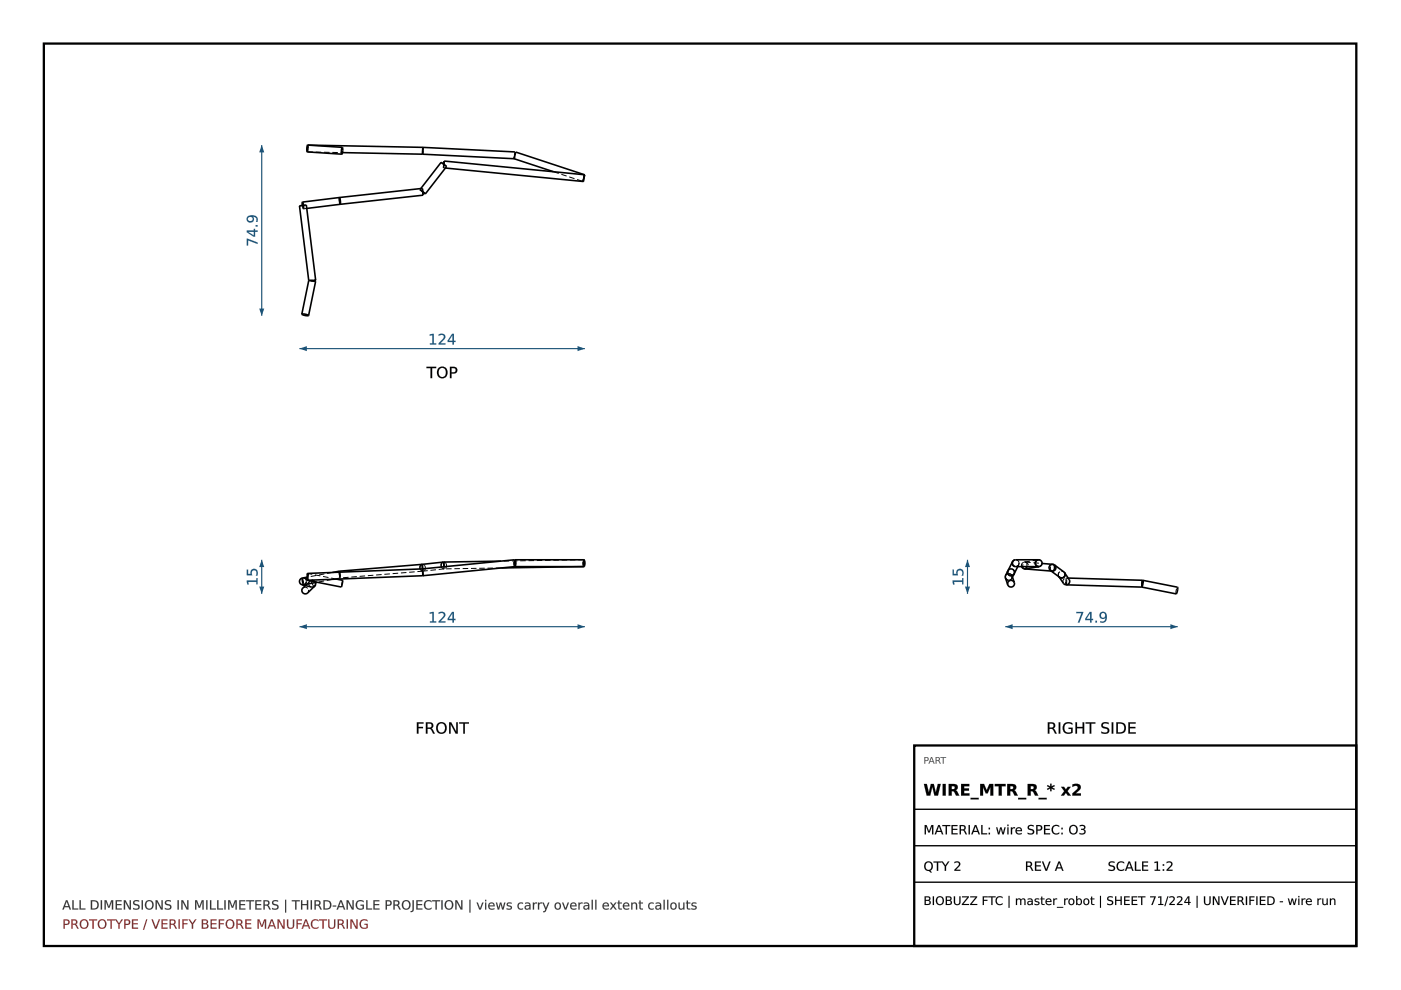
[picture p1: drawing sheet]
<svg xmlns="http://www.w3.org/2000/svg" width="297mm" height="210mm" viewBox="0 0 297 210" stroke-linecap="round" stroke-linejoin="round" font-family="sans-serif">
<path d="M9.3 9.2h278.3v191.4h-278.3z" fill="none" stroke="#000" stroke-width=".49"/>
<g fill="none" stroke="#000" stroke-width=".34">
<path d="M89.5 119.7l-.4 .3v.6M89.5 119.7l-17.5 1.4-.1 .2M89.5 119.7l.1 .9M94 119.2l-.4 .3v.7M94 119.2l-4.5 .5M94.1 119.2h-.1M94.1 119.2h.1M94.1 119.2l.1 1M106.2 119l-12.1 .2M109.1 118.7h.1M109.1 118.7l.3 .6-.2 .8M109.1 118.7h14.7"/>
<path d="M123.8 118.7v1.4l-17.5 .3M123.8 118.7a1.21 1.21 0 0 1 0 1.4h-14.6M64 124l2 .5 .5-.1M64.1 122.6a.72 .72 0 0 0-.6 .7 .72 .72 0 0 0 .5 .7M64.1 122.6l.3 1.4 2.8-.5M64.8 124.2l-.6 .5a.73 .73 0 0 0 0 1 .73 .73 0 0 0 1 0l1.5-1.4M64.9 123.4l-.3 .5-.6 .1M65.1 123l7.3 1.5 .3-1.5M65.1 122.4l-1 .2M65.2 121.6l-.1 1.4M65.2 121.6v1.4l24.4-.9M65.3 121.6l-.2 1.4"/>
<path d="M66.7 124.3l-.2 .1M66.9 124l-.2 .3M66.9 123.5v.6l-.4 .3M71.4 122.8l1.3 .2M71.9 121.1v.1M71.9 121.1v.2M71.9 121.1l-1.4 .3M72.7 123h.1M89.5 120.6l.2 1.5M89.6 120.6v1.5M89.6 120.6l-24.4 1M89.6 122.1h.1"/>
<path d="M89.6 121.9l.1 .2M89.7 122.1h.1M109.2 120.1l-19.5 2M109.2 120.1l-.1-1.4-19.5 1.9"/>
</g>
<g fill="none" stroke="#000" stroke-width=".21" stroke-dasharray="1.2 .6" stroke-linecap="butt">
<path d="M89.5 119.7l.6 .2M89.5 119.7h.1M89.6 119.7l.1 1.4M90.1 119.9l.1 .5a.64 .64 0 0 1-.5 .7M94.1 119.2l.4 .3M94.1 119.2v1.4M94.5 119.5l.2 .4a.64 .64 0 0 1-.5 .7M123.8 118.7v1.4M123.8 118.7l-17.6 .3M64.1 122.6h.3M64.1 122.6l.3 1.4M64.2 124.7a.74 .74 0 0 1 1.2 .4"/>
<path d="M64.4 122.6a.72 .72 0 0 1 .5 .8M64.4 122.6l2 .5M65.2 123v-.8M65.3 121.6l-.1 .6M65.4 125.1l-.2 .6M65.5 124.1l.5 .4M65.7 123.2l-.2 .4v.5M65.7 123.2l-.9 1M65.9 123.1h.6l.4 .5M65.9 123.1l-.2 .1M65.9 123.1h.5M66.4 123.1l.5 .4"/>
<path d="M66.5 124.4l-.6-1.3M66.9 123.6v.4M70.5 121.4l-5.4 1M71.4 122.8l-6.1-1.2M71.9 121.2l.3 1.3M72 121.1l.1 1.4M72.1 122.5l-.2-1.2M72.2 122.5l-.3-1.2M72.2 122.5l-5 1M72.7 123l-.3 1.5M89.5 120.6h.1M89.6 122.1v-1.5"/>
<path d="M89.6 121.9l-.1-1.3M89.7 121.1l-.1-.5M89.7 121.1l-17.6 1.4M89.7 121.1l-.5-.2-.1-.3M94.1 120.6l.1-.4M94.2 120.6l-.6-.4M94.2 120.6l-4.5 .5M106.3 120.4l-12.2 .2M109.1 120.1l-.2-.6 .2-.8M109.1 120.1h.1M109.2 120.1l-.1-1.4M109.2 120.1h-.1"/>
<path d="M123.8 120.1l-.3-.7 .3-.7"/>
</g>
<path d="M63.5 132.9h60.5" fill="none" stroke="#1a5276" stroke-width=".24"/>
<g fill="#1a5276">
<path d="M63.5 132.9l1.6-.6v1.1z"/>
<path d="M122.4 132.3l1.6 .6-1.6 .5z"/>
<path d="M91.1 129.9l.9-.2v2h.5v.3h-1.3v-.3h.5v-1.7l-.6 .1zM93 129.9a.8 .8 0 0 1 1-.1 .8 .8 0 0 1 .3 1l-.9 .9h1v.3h-1.4v-.3l.5-.4a.97 .97 0 0 0 .5-1.2l-.5-.1-.5 .2zM95.9 130l-.7 1.2h.7zM95.8 129.7h.4v1.5h.4v.3h-.4v.5h-.3v-.5h-1v-.3z"/>
<path d="M91.1 129.8l.9-.1v2h.5v.3h-1.4v-.3h.6v-1.7l-.6 .2zM91.1 129.9v.2l.6-.1v1.8l-.5-.1v.3h1.3v-.3l-.5 .1v-2.1zM93 129.8a.81 .81 0 0 1 1.1 0 .81 .81 0 0 1 .1 1.1l-.8 .8h1.1v.3h-1.5a.6 .6 0 0 1 .5-.7 .96 .96 0 0 0 .5-1.2l-.5-.1-.5 .2zM93 129.9v.3a.57 .57 0 0 1 .9-.2 .57 .57 0 0 1 0 .9l-.9 .8v.3h1.4v-.3l-1.1 .1 .9-.9a.73 .73 0 0 0 0-1 .73 .73 0 0 0-1-.1zM95.9 130l-.7 1.2h.7zM95.9 130v1.2h-.8zM95.8 129.7h.5l-.1 1.5h.4v.3h-.4l.1 .5h-.4v-.5h-1v-.3zM95.8 129.7l-.9 1.5v.3h1v.5h.3v-.5h.4v-.3h-.4v-1.5z"/>
</g>
<path d="M55.5 118.7v7.2" fill="none" stroke="#1a5276" stroke-width=".24"/>
<g fill="#1a5276">
<path d="M55.5 118.7l.5 1.5h-1z"/>
<path d="M55 124.4h1l-.5 1.5z"/>
<path d="M52.3 123.1h2.1v-.5h.2v1.3h-.2v-.5h-1.8l.1 .5h-.3zM52.3 120.8h.3v.9h.6a.81 .81 0 0 1 .7-1.1 .81 .81 0 0 1 .7 1.2v.3h-.4a.61 .61 0 0 0 .1-.9 .61 .61 0 0 0-.9 0l.1 .8h-1.2z"/>
<path d="M52.3 123.1h2.1l-.1-.5h.3v1.3h-.3l.1-.5h-1.8l.1 .5h-.3zM52.3 123.1l.1 .8h.3l-.1-.5h1.8v.5h.2v-1.3h-.2v.5zM52.3 120.8h.3v.9h.6a.83 .83 0 0 1 .8-1.1 .83 .83 0 0 1 .6 1.2v.3h-.4a.59 .59 0 0 0 .1-.9 .59 .59 0 0 0-.9 0l.1 .8h-1.2zM52.3 120.8v1.2h1.2a.61 .61 0 0 1-.1-.9 .61 .61 0 0 1 .9 0 .61 .61 0 0 1 0 .8l-.1 .2h.3a.87 .87 0 0 0 0-1.2 .87 .87 0 0 0-1.2-.1l-.2 .4 .1 .5h-.6v-.9z"/>
</g>
<g fill="#000">
<path d="M88.4 153.1h1.4v.3h-1.1v.7h1v.3h-1v1.1h-.3zM90.3 153.1h.7a.67 .67 0 0 1 .8 .5 .67 .67 0 0 1-.3 .8l.7 1.1h-.4l-.4-.8-.4-.2h-.4v1h-.3zM90.6 153.4v.9h.4a.43 .43 0 0 0 .5-.5 .43 .43 0 0 0-.5-.4zM93 153.6a.95 .95 0 0 0-.1 1.2 .95 .95 0 0 0 1.1 .4 .96 .96 0 0 0 .4-1.2 .96 .96 0 0 0-1.2-.5zM92.4 154.3a1.2 1.2 0 0 1 2.4 0 1.2 1.2 0 0 1-2.4 0zM95.2 153.1h.5l1 2.1v-2.1h.4v2.4h-.5l-1.1-2v2h-.3zM97.4 153.1h2v.3h-.8v2.1h-.4v-2.1h-.8z"/>
<path d="M88.4 153.1h1.4v.3h-1.1v.7h1v.3h-1v1.2h-.3zM88.4 153.1v2.4h.3v-1.1h1v-.3h-1v-.7h1.1v-.3zM90.3 153.1h.7a.69 .69 0 0 1 .9 .5 .69 .69 0 0 1-.4 .8l.3 .3 .4 .9h-.4l-.5-1-.7-.1v1.1h-.3zM90.3 153.1v2.4h.3v-1l.7 .1 .5 .9h.4l-.5-.8-.3-.3a.65 .65 0 0 0 .4-.8 .65 .65 0 0 0-.8-.4zM90.6 153.4v.9l.4-.1a.41 .41 0 0 0 .5-.4 .41 .41 0 0 0-.5-.4zM90.6 153.4a.72 .72 0 0 1 .9 .2v.2a.42 .42 0 0 1-.5 .5h-.4zM93 153.6a.93 .93 0 0 0-.1 1.2 .93 .93 0 0 0 1.1 .4 .95 .95 0 0 0 .3-1.2 .95 .95 0 0 0-1.1-.5zM93 153.6a.85 .85 0 0 1 1.1-.1 .85 .85 0 0 1 .3 1.1 .79 .79 0 0 1-1 .7 .79 .79 0 0 1-.6-1zM92.4 154.3a1.22 1.22 0 0 1 2.4 0 1.22 1.22 0 0 1-2.4 0zM92.4 154.3a1.2 1.2 0 0 0 2.4 0 1.2 1.2 0 0 0-2.4 0zM95.2 153.1h.5l1 2.1v-2.1h.4v2.5h-.5l-1.1-2.1 .1 2.1h-.4zM95.2 153.1v2.4h.3l.1-2 1 2h.5v-2.4h-.4v2.1l-1-2.1zM97.4 153.1h2v.3h-.8v2.2h-.4v-2.2h-.8zM97.4 153.1v.3h.8v2.1h.4l-.1-2.1h.9v-.3z"/>
</g>
<g fill="none" stroke="#000" stroke-width=".34">
<path d="M65.2 30.8h.1M65.2 30.8v.7M65.2 30.8l24.4 .4M72.6 31.2l-7.4-.4-.1 .7 .1 .7 7.3 .5M72.6 31.2l.1 .7-.2 .8M72.6 31.2l-.2 .8 .1 .7M72.6 32.4l17 .3M89.2 40l4.3-5.6 1.1 .8-4.4 5.9M89.6 32.7l19.5 1M89.6 31.2v1.5M89.6 31.2l19.6 1v.7M89.6 31.2v.1"/>
<path d="M94.2 34.1l-.1 .7M94.2 34.1l-.2 1.5M94.2 34.1l29.6 3-.1 1.4-29.3-2.9M109 33.7l8.4 2.7M109.2 32.7l.2-.5 14.6 4.9-.5 1.4M64.1 42.8l.3 .7-.1 .8M64.1 42.8v.8M65.5 59.5h.1M65.5 59.5l-1.5 7.1M66.5 59.4l-1 .1M66.5 59.4l.4 .3-1.5 7.2M66.9 59.4h-.4"/>
<path d="M66.9 59.4h.1M66.9 59.4l-.3 .1M66.9 59.4l-2-15.9-1.4 .2 2 15.8M71.9 41.9l.3 .7-.1 .7M71.9 41.9l-7.8 .9M72 41.9l.1 1.4M72 41.9h-.1M72 41.9l17.5-2 .2 .8v.7l-17.6 1.9M72.1 43.3l-7.1 .9M89 40.2l1.2 .9M89.7 40.8l.5 .3M64 66.6l.6 .3h.8"/>
<path d="M64 66.6h.7l.7 .3"/>
</g>
<g fill="none" stroke="#000" stroke-width=".21" stroke-dasharray="1.2 .6" stroke-linecap="butt">
<path d="M65.2 32.2v-1.4M65.2 32.2l7.4 .2M65.2 31.5v.7M65.2 30.8l.1 .6M65.3 31.4l-.1 .8M89.2 40l-.2 .2M89.5 39.9l.1 .9M89.6 32.7v-1.4M89.6 32.7v-1.5M93.5 34.4l1 .8M94.1 34.8l-.1 .8M94.4 35.6h-.4"/>
<path d="M94.5 35.2l.2 .1M108.9 33.6l.5-1.4M108.9 33.6l.1 .1M109.1 33.7l.1-1.5M109.2 32.7l-.3 .9M109.2 32.9l-.1 .8M117.4 36.4l6.1 2.1M123.5 38.5l.5-1.4M123.8 37.7l-.1 .8M123.9 37l-.1 .7M63.5 43.7l1.4-.2M64.1 43.6v.1"/>
<path d="M64.1 43.7l.2 .6M65 44.2l-.7 .1M65.9 59.6l1 .1M65.9 59.6l-.4-.1M65.9 59.6l.7-.1M66.5 59.4l-.6 .2M71.9 42.7l.2 .6M71.9 41.9v.8M71.9 41.9l.1 .8M72 42.7l.1 .6M89 40.2l.7 .6M89.6 40.8l.1 .6"/>
</g>
<path d="M63.5 73.9h60.5" fill="none" stroke="#1a5276" stroke-width=".24"/>
<g fill="#1a5276">
<path d="M63.5 73.9l1.6-.5v1z"/>
<path d="M122.4 73.4l1.6 .5-1.6 .5z"/>
<path d="M91.1 70.9l.9-.1v2h.5v.2h-1.3v-.2h.5v-1.7l-.6 .1zM93 70.9a.8 .8 0 0 1 1-.1 .8 .8 0 0 1 .3 1l-.9 1h1v.2h-1.4v-.2l.5-.5a.97 .97 0 0 0 .5-1.2l-.5-.1-.5 .2zM95.9 71.1l-.7 1.2h.7zM95.8 70.8h.4v1.5h.4v.2h-.4v.5h-.3v-.5h-1v-.3z"/>
<path d="M91.1 70.9l.9-.1v2h.5v.3h-1.4v-.3h.6v-1.7l-.6 .1zM91.1 70.9v.3l.6-.1v1.7h-.5v.2h1.3v-.2h-.5v-2zM93 70.9a.81 .81 0 0 1 1.1-.1 .81 .81 0 0 1 .1 1.2l-.8 .8h1.1v.3h-1.5a.6 .6 0 0 1 .5-.8 .96 .96 0 0 0 .5-1.2l-.5-.1-.5 .2zM93 70.9v.3a.57 .57 0 0 1 .9-.2 .57 .57 0 0 1 0 .9l-.9 .9v.2h1.4v-.2h-1.1l.9-.9a.73 .73 0 0 0 0-1 .73 .73 0 0 0-1 0zM95.9 71.1l-.7 1.2h.7zM95.9 71v1.3h-.8zM95.8 70.8h.5l-.1 1.5 .4-.1v.3h-.4l.1 .6h-.4v-.6h-1v-.3zM95.8 70.8l-.9 1.4v.3h1v.5h.3v-.5h.4v-.2h-.4v-1.5z"/>
</g>
<path d="M55.5 30.8v36.2" fill="none" stroke="#1a5276" stroke-width=".24"/>
<g fill="#1a5276">
<path d="M55.5 30.8l.5 1.5h-1z"/>
<path d="M55 65.4h1l-.5 1.6z"/>
<path d="M52.3 50.6l2.3 .8v.3l-2-.7v1h-.3zM52.6 49.2l1.2 .7v-.7zM52.3 48.9h1.5v-.4h.3v.4h.5v.3h-.5v1h-.3l-1.5-1zM54.2 47.7h.4v.3h-.4zM52.4 46a1.24 1.24 0 0 1 1.4-.4 1.24 1.24 0 0 1 .8 1.2v.2h-.3a.71 .71 0 0 0 0-.8 .71 .71 0 0 0-.7-.3 .75 .75 0 0 1 0 1.1 .75 .75 0 0 1-1.1 0 .75 .75 0 0 1-.1-1zM52.6 46.5a.51 .51 0 0 0 1 0 .51 .51 0 0 0-1 0z"/>
<path d="M52.3 50.6l2.3 .8v.4l-2-.8v1.1h-.3zM52.3 50.6v1.4h.3v-1.1l2 .8v-.3zM52.6 49.2l1.2 .7v-.7zM52.5 49.1h1.3v.9zM52.3 48.8l1.5 .1v-.4h.3v.4l.5-.1v.4h-.5v1h-.3l-1.5-.9zM52.3 48.9v.3l1.5 1h.3v-1.1l.5 .1v-.3h-.5v-.4h-.3v.4zM54.2 47.7h.4v.4h-.4zM54.2 47.7v.3h.4v-.3zM52.4 46a1.25 1.25 0 0 1 1.4-.4 1.25 1.25 0 0 1 .8 1.2v.3l-.3-.1a.69 .69 0 0 0 0-.7 .69 .69 0 0 0-.7-.3v-.1a.68 .68 0 0 1-.1 1.2 .79 .79 0 0 1-1-.1 .79 .79 0 0 1-.1-1zM52.4 46a.74 .74 0 0 0 .1 1 .74 .74 0 0 0 1.1-.1 .74 .74 0 0 0-.1-1 .72 .72 0 0 1 .8 .3 .72 .72 0 0 1 0 .8h.2a1.04 1.04 0 0 0-.2-1.2 1.04 1.04 0 0 0-1.2-.1zM52.6 46.5a.5 .5 0 0 0 1 0 .5 .5 0 0 0-1 0zM52.6 46.4a.52 .52 0 0 1 1 0 .52 .52 0 0 1-1 0z"/>
</g>
<g fill="#000">
<path d="M90.4 77.8h2.1v.2h-.9v2.2h-.3v-2.2h-.9zM93.2 78.3a.95 .95 0 0 0-.1 1.1 .95 .95 0 0 0 1.1 .4 .96 .96 0 0 0 .3-1.2 .96 .96 0 0 0-1.1-.5zM92.6 78.9a1.2 1.2 0 0 1 2.4 0 1.2 1.2 0 0 1-2.4 0zM95.7 78v.9h.4a.45 .45 0 0 0 .5-.4 .45 .45 0 0 0-.5-.5zM95.4 77.8h.7a.72 .72 0 0 1 .9 .7 .72 .72 0 0 1-.9 .7h-.4v1h-.3z"/>
<path d="M90.4 77.8h2.1v.3l-.9-.1v2.2h-.3v-2.2l-.9 .1zM90.4 77.8v.2h.9v2.2h.3v-2.2h.9v-.2zM93.2 78.3a.93 .93 0 0 0-.1 1.1 .93 .93 0 0 0 1.1 .4 .95 .95 0 0 0 .3-1.2 .95 .95 0 0 0-1.1-.5zM93.2 78.2a.85 .85 0 0 1 1.1 0 .85 .85 0 0 1 .2 1.1 .79 .79 0 0 1-.9 .7 .79 .79 0 0 1-.6-1zM92.5 78.9a1.25 1.25 0 0 1 2.5 0 1.25 1.25 0 0 1-2.5 0zM92.6 78.9a1.2 1.2 0 0 0 2.4 0 1.2 1.2 0 0 0-2.4 0zM95.7 78v.9h.4a.43 .43 0 0 0 .5-.4 .43 .43 0 0 0-.5-.4zM95.7 78h.4a.47 .47 0 0 1 .5 .5 .47 .47 0 0 1-.5 .5h-.4zM95.4 77.8h.7a.74 .74 0 0 1 .9 .7 .74 .74 0 0 1-.9 .7h-.4v1h-.3zM95.4 77.8v2.4h.3v-1a.85 .85 0 0 0 1.2-.9l-.3-.4z"/>
</g>
<g fill="none" stroke="#000" stroke-width=".34">
<path d="M214.7 119.1v.7l.6 .3M214.7 119.1l-1.5 2.9a.72 .72 0 0 0 .7 1M215.2 118.7l-.5 .4M220.1 118.7a.72 .72 0 0 0-.6 .8 .72 .72 0 0 0 .8 .6M220.2 118.7a.72 .72 0 0 1 .7 .6 .72 .72 0 0 1-.6 .8M220.2 118.7a.73 .73 0 0 0-.7 .7 .73 .73 0 0 0 .7 .7h-4.9M220.2 118.7h-4.9a.73 .73 0 0 0-.7 .6 .73 .73 0 0 0 .5 .8M220.9 119.5l2.3 .2a.8 .8 0 0 1 .4 .7 .8 .8 0 0 1-.5 .7l-5.9-.5M223.2 119.7a.73 .73 0 0 0-.8 .9 .73 .73 0 0 0 1.2 .4 .73 .73 0 0 0 0-1.2M223.2 119.7l.4 .1M223.6 119.8l1.9 1.4a.73 .73 0 0 1 .2 1.1 .73 .73 0 0 1-1 .1l-1.8-1.3M213.2 122.5l.5 1.5"/>
<path d="M214.7 122.4l.4 1.1M215 121.7l-.7 .4M215 121.7a.73 .73 0 0 0-.4-1.1 .73 .73 0 0 0-.9 .6 .73 .73 0 0 0 .6 .9M215.1 123.5a.73 .73 0 0 0-1-.4 .73 .73 0 0 0-.4 .9M215.1 123.5a.73 .73 0 0 1-.5 .9 .73 .73 0 0 1-.9-.4M215.8 120.1l-1.3 2.5M217.2 120.6h.1M217.7 120.1l-.5 .5M220.3 120.1l-2.9 .5a.73 .73 0 0 1-.8-.5M225.6 121.3l.1 .1M225.7 121.4l1 1.5a.73 .73 0 0 1-.2 1 .73 .73 0 0 1-1-.2l-.9-1.4M225.7 121.4a.73 .73 0 0 1-.2 1 .73 .73 0 0 1-1-.2"/>
<path d="M226 123.4l.1 .6 16 .5M226.5 122.6l15.7 .4M242.1 124.5h.1M242.1 124.4v.1M242.2 123l-.1 1.4M242.2 123v.1M242.2 123.1l-.1 1.3M242.3 123l7.4 1.5v.6l-.3 .8-7.3-1.4M242.3 123l-.1 .1M242.3 123l.1 .6-.3 .8"/>
</g>
<g fill="none" stroke="#000" stroke-width=".21" stroke-dasharray="1.2 .6" stroke-linecap="butt">
<path d="M216 119.7a.73 .73 0 0 0-.1-.7 .73 .73 0 0 0-.7-.3M217.2 119.2a.72 .72 0 0 1 .8 .6 .72 .72 0 0 1-.6 .8M217.3 119.2l.4 .3M217.3 119.2l3.6 .3M217.7 119.5v.6M220.1 118.7l-2.9 .5M220.1 118.7h.2M213.2 122.5l.1-.6 .5-.3M213.8 121.6l.5 .1 .3 .4M213.9 123l.6-.4M214.5 122.6a.73 .73 0 0 0-.3-.9 .73 .73 0 0 0-1 .3M214.6 122.1a.73 .73 0 0 1-.5 .9 .73 .73 0 0 1-.9-.5"/>
<path d="M214.7 122.4l-.1-.3M215 121.7a.73 .73 0 0 0-.3-1 .73 .73 0 0 0-1 .3M215.1 120.1h.2M215.3 120.1l.7-.4M215.3 120.1a.73 .73 0 0 0 .7-.7 .73 .73 0 0 0-.7-.7M215.8 120.1l.2-.4M216.6 120.1l.1-.6 .5-.3M217.2 120.6a.82 .82 0 0 1 .1-1.4M220.2 120.1a.73 .73 0 0 0 .7-.7 .73 .73 0 0 0-.6-.7M222.7 121l.2 .1M223.1 121.1a.81 .81 0 0 1 .1-1.4M224.5 122.2a.73 .73 0 0 1 0-.8 .73 .73 0 0 1 .7-.3"/>
<path d="M224.5 122.2l.1 .1M224.7 122.4a.73 .73 0 0 1-.3-.8 .73 .73 0 0 1 .8-.5M225.2 121.1l.3 .1M225.2 121.1l.4 .2M225.5 123.7a.73 .73 0 0 1 0-.8 .73 .73 0 0 1 .7-.3M226.1 124v-1.4M226.1 122.6l-.1 .8M226.1 122.6h.4M226.2 122.6l.5 .3M242.1 124.1v.4M242.2 123.1l-.1 1M249.4 125.9v-.7l.3-.7"/>
</g>
<path d="M213.1 132.9h36.6" fill="none" stroke="#1a5276" stroke-width=".24"/>
<g fill="#1a5276">
<path d="M213.1 132.9l1.6-.6v1.1z"/>
<path d="M248.1 132.3l1.6 .6-1.6 .5z"/>
<path d="M228.2 129.7h1.5l-.9 2.3h-.3l.8-2h-1.1zM231.1 130l-.8 1.2h.8zM231 129.7h.4v1.5h.3v.3h-.3v.5h-.3v-.5h-1v-.3zM232.3 131.6h.3v.4h-.3zM233.3 129.9a.86 .86 0 0 1 1.1 0 .86 .86 0 0 1 .3 1 1 1 0 0 1-.4 1 1 1 0 0 1-1 .1v-.3a.72 .72 0 0 0 .8 0 .72 .72 0 0 0 .3-.7 .75 .75 0 0 1-1.1 0 .75 .75 0 0 1 0-1.1zM233.3 130.5a.51 .51 0 0 0 1 0 .51 .51 0 0 0-1 0z"/>
<path d="M228.2 129.7h1.5l-.8 2.3h-.4l.8-2h-1.1zM228.2 129.7v.3h1.1l-.8 2h.3l.9-2.3zM231.1 130l-.8 1.2h.8zM231.1 130v1.2h-.8zM231 129.7h.4v1.5h.4v.3h-.4v.5h-.3v-.5h-1v-.3zM231 129.7l-.9 1.5v.3h1v.5h.3v-.5h.3v-.3h-.3v-1.5zM232.2 131.6h.4v.4h-.4zM232.3 131.6v.4h.3v-.4zM233.3 129.9a.87 .87 0 0 1 1.1 0 .87 .87 0 0 1 .3 1 1.02 1.02 0 0 1-.4 1 1.02 1.02 0 0 1-1.1 .1l.1-.3a.7 .7 0 0 0 .7 0 .7 .7 0 0 0 .4-.7 .76 .76 0 0 1-1.1 0 .76 .76 0 0 1 0-1.1zM233.3 129.9a.73 .73 0 0 0 0 1.1 .73 .73 0 0 0 1.1-.1 .73 .73 0 0 1-.3 .8 .73 .73 0 0 1-.8 0v.2a1.05 1.05 0 0 0 1.2-.2 1.05 1.05 0 0 0 .1-1.2 .78 .78 0 0 0-.4-.7 .78 .78 0 0 0-.9 .1zM233.4 130.5a.49 .49 0 0 0 .9 0 .49 .49 0 0 0-.9 0zM233.4 130.5a.52 .52 0 0 1 1 0 .52 .52 0 0 1-1 0z"/>
</g>
<path d="M205.1 118.7v7.2" fill="none" stroke="#1a5276" stroke-width=".24"/>
<g fill="#1a5276">
<path d="M205.1 118.7l.6 1.5h-1.1z"/>
<path d="M204.6 124.4h1.1l-.6 1.5z"/>
<path d="M202 123.1h2v-.5h.3v1.3h-.3v-.5h-1.7l.1 .5h-.3zM202 120.8h.2v.9h.6a.81 .81 0 0 1 .8-1.1 .81 .81 0 0 1 .7 1.2l-.1 .3h-.3a.61 .61 0 0 0 .1-.9 .61 .61 0 0 0-.9 0v.8h-1.1z"/>
<path d="M202 123.1h2v-.5h.3v1.3h-.3v-.5h-1.7l.1 .5h-.3zM202 123.1l.1 .8h.3l-.2-.5h1.8v.5h.3v-1.3h-.3v.5zM202 120.8h.2v.9h.6a.83 .83 0 0 1 .8-1.1 .83 .83 0 0 1 .7 1.2l-.1 .3h-.3a.59 .59 0 0 0 .1-.9 .59 .59 0 0 0-.9 0v.8h-1.1zM202 120.8v1.2h1.1a.61 .61 0 0 1 0-.9 .61 .61 0 0 1 .8 0 .61 .61 0 0 1 .1 .8l-.1 .2h.3a.87 .87 0 0 0-.1-1.2 .87 .87 0 0 0-1.1-.1l-.2 .4v.5h-.6v-.9z"/>
</g>
<g fill="#000">
<path d="M222.2 153.1h.7a.67 .67 0 0 1 .8 .5 .67 .67 0 0 1-.4 .8l.7 1.1h-.3l-.4-.8-.5-.2h-.3v1h-.3zM222.5 153.4v.9h.4a.43 .43 0 0 0 .5-.5 .43 .43 0 0 0-.5-.4zM224.5 153.1h.3v2.4h-.3zM225.6 153.4a1.51 1.51 0 0 1 1.8-.1v.4a.99 .99 0 0 0-1.4-.1 .99 .99 0 0 0-.2 1.3 .99 .99 0 0 0 1.3 .3v-.6h-.5v-.3h.8v1a1.3 1.3 0 0 1-1.8-.1 1.3 1.3 0 0 1 0-1.8zM228 153.1h.3v1h1.2v-1h.4v2.4h-.4v-1.1h-1.2v1.1h-.3zM230.2 153.1h2v.3h-.8v2.1h-.4v-2.1h-.8zM233.7 153.3l1-.2 .3 .1v.3a.82 .82 0 0 0-1.2 .3l.1 .2a1.3 1.3 0 0 1 1.3 .9 1.1 1.1 0 0 1-1.7 .5v-.3a.74 .74 0 0 0 .8 .3 .74 .74 0 0 0 .5-.6l-.1-.2a1.34 1.34 0 0 1-1.2-.8zM235.7 153.1h.3v2.4h-.3zM237 153.4v1.9a1 1 0 0 0 1.4-1 1 1 0 0 0-1.4-.9zM236.7 153.1h.7a1.21 1.21 0 0 1 1.3 1.2 1.21 1.21 0 0 1-1.3 1.2h-.7zM239.2 153.1h1.6v.3h-1.2v.7h1.1v.3h-1.1v.9h1.2v.2h-1.6z"/>
<path d="M222.1 153.1h.8a.69 .69 0 0 1 .8 .5 .69 .69 0 0 1-.4 .8l.3 .3 .5 .9h-.4l-.6-1-.6-.1v1.1h-.4zM222.2 153.1v2.4h.3v-1l.7 .1 .5 .9h.3l-.4-.8-.3-.3a.65 .65 0 0 0 .4-.8 .65 .65 0 0 0-.8-.4zM222.5 153.4v.9l.4-.1a.41 .41 0 0 0 .5-.4 .41 .41 0 0 0-.5-.4zM222.5 153.4a.72 .72 0 0 1 .9 .2v.2a.42 .42 0 0 1-.5 .5h-.4zM224.5 153.1h.3v2.5h-.3zM224.5 153.1v2.4h.3v-2.4zM225.6 153.4a1.5 1.5 0 0 1 1.8-.1v.4a.98 .98 0 0 0-1.4-.1 .98 .98 0 0 0-.2 1.3 .98 .98 0 0 0 1.3 .3v-.6h-.6v-.3h.9v1a1.32 1.32 0 0 1-1.8-.1 1.32 1.32 0 0 1 0-1.8zM225.6 153.4a1.29 1.29 0 0 0 0 1.8 1.29 1.29 0 0 0 1.8 .1v-1h-.8v.3l.5-.1v.7a.99 .99 0 0 1-1.3-.3 .99 .99 0 0 1 .2-1.3 .99 .99 0 0 1 1.4 .1v-.4a1.57 1.57 0 0 0-1.8 .1zM228 153.1h.4v1h1.1v-1h.4v2.5h-.4v-1.2h-1.2l.1 1.2h-.4zM228 153.1v2.4h.3v-1.1h1.3l-.1 1.1h.4v-2.4h-.4l.1 1h-1.3v-1zM230.2 153.1h2v.3h-.8v2.2h-.4v-2.2h-.8zM230.2 153.1v.3h.9l-.1 2.1h.4v-2.1h.8v-.3zM233.7 153.3l.4-.2 .8 .1h.2v.4a.87 .87 0 0 0-1.3 .2l.1 .2 .6 .2a.76 .76 0 0 1 .7 .9 .76 .76 0 0 1-1.1 .5l-.6-.1v-.4a.72 .72 0 0 0 .8 .3 .72 .72 0 0 0 .5-.6l-.4-.3a.72 .72 0 0 1-.8-.4 .72 .72 0 0 1 .1-.8zM233.7 153.3a.64 .64 0 0 0-.1 .7 .64 .64 0 0 0 .6 .4 .5 .5 0 0 1 .7 .6 .5 .5 0 0 1-.8 .3l-.6-.2v.3a1.09 1.09 0 0 0 1.7-.5 .82 .82 0 0 0-.9-.7l-.3-.1a.44 .44 0 0 1-.1-.6 .44 .44 0 0 1 .6-.1l.6 .1-.1-.3h-.3zM235.7 153.1h.3v2.5h-.3zM235.7 153.1v2.4h.3v-2.4zM237 153.4v1.9a.98 .98 0 0 0 1.4-1 .98 .98 0 0 0-1.4-.9zM237 153.4a1.01 1.01 0 0 1 1.4 .9 1.01 1.01 0 0 1-1.4 1zM236.7 153.1a1.7 1.7 0 0 1 2 .7 1.21 1.21 0 0 1-.1 1.3 1.21 1.21 0 0 1-1.2 .5h-.7zM236.7 153.1v2.4h.7a1.19 1.19 0 0 0 1.3-1.2 1.19 1.19 0 0 0-1.3-1.1zM239.2 153.1h1.6v.3h-1.2v.7h1.1v.3h-1.1v.9h1.2v.3h-1.6zM239.2 153.1v2.4h1.6v-.2h-1.3v-.9h1.2v-.3h-1.2v-.7h1.3v-.3z"/>
</g>
<g fill="#333">
<path d="M14.1 191.1l-.3 1h.7zM14 190.9h.3l.8 1.9h-.3l-.2-.5h-.9l-.2 .5h-.3zM15.3 190.9h.3v1.7h1v.2h-1.3zM16.9 190.9h.2v1.7h1v.2h-1.2zM19.5 191.1v1.5a.82 .82 0 0 0 1.1-.7 .82 .82 0 0 0-1.1-.8zM19.3 190.9h.5a.99 .99 0 0 1 1.1 1 .99 .99 0 0 1-1.1 .9h-.5zM21.4 190.9h.2v1.9h-.2zM22.2 190.9h.4l.5 1.3 .5-1.3h.4v1.9h-.3v-1.7l-.5 1.4h-.3l-.5-1.4v1.7h-.2zM24.5 190.9h1.3v.2h-1v.6h.9v.2h-.9v.7h1v.2h-1.3zM26.3 190.9h.3l.9 1.6v-1.6h.3v1.9h-.4l-.9-1.6v1.6h-.2zM28.4 191l.8-.1h.3v.3a.51 .51 0 0 0-.6-.2 .51 .51 0 0 0-.3 .6 .96 .96 0 0 1 1 .9 1 1 0 0 1-1.4 .3v-.3a.64 .64 0 0 0 1.1-.3l-.1-.1a.97 .97 0 0 1-1-.9zM30 190.9h.3v1.9h-.3zM31.2 191.3a.78 .78 0 0 0-.1 .9 .78 .78 0 0 0 .9 .4 .76 .76 0 0 0 .3-1.1 .76 .76 0 0 0-1.1-.2zM30.7 191.8a.99 .99 0 0 1 1.9 0 .99 .99 0 0 1-1.9 0zM33 190.9h.4l.8 1.6v-1.6h.3v1.9h-.4l-.8-1.6v1.6h-.3zM35.1 191l.8-.1h.3v.3a.51 .51 0 0 0-.6-.2 .51 .51 0 0 0-.3 .6 .96 .96 0 0 1 1 .9 1 1 0 0 1-1.3 .3v-.3a.64 .64 0 0 0 1-.3v-.1a.97 .97 0 0 1-1-.9zM37.6 190.9h.3v1.9h-.3zM38.4 190.9h.4l.9 1.6v-1.6h.3v1.9h-.4l-.9-1.6v1.6h-.3zM41.4 190.9h.4l.5 1.3 .5-1.3h.4v1.9h-.3v-1.7l-.5 1.4h-.3l-.5-1.4v1.7h-.2zM43.7 190.9h.3v1.9h-.3zM44.5 190.9h.3v1.7h1v.2h-1.3zM46 190.9h.3v1.7h1v.2h-1.3zM47.6 190.9h.2v1.9h-.2zM48.4 190.9h.4l.5 1.3 .5-1.3h.4v1.9h-.3v-1.7l-.5 1.4h-.2l-.6-1.4v1.7h-.2zM50.7 190.9h1.3v.2h-1v.6h1v.2h-1v.7h1v.2h-1.3zM52.2 190.9h1.7v.2h-.7v1.7h-.3v-1.7h-.7zM54.1 190.9h1.3v.2h-1v.6h.9v.2h-.9v.7h1v.2h-1.3zM55.9 190.9h.6a.55 .55 0 0 1 .6 .3 .55 .55 0 0 1-.3 .7l.6 .9h-.3l-.3-.6-.4-.2h-.3v.8h-.2zM56.1 191.1v.7h.4a.35 .35 0 0 0 .4-.4 .35 .35 0 0 0-.4-.3zM57.9 191l.8-.1h.3v.3a.51 .51 0 0 0-.7-.2 .51 .51 0 0 0-.3 .6 .96 .96 0 0 1 1 .9 1 1 0 0 1-1.3 .3v-.3a.64 .64 0 0 0 1.1-.3l-.1-.1a.97 .97 0 0 1-1-.9zM60.4 190.8h.3v2.7h-.3zM61.9 190.9h1.7v.2h-.7v1.7h-.3v-1.7h-.7zM63.8 190.9h.3v.8h1v-.8h.2v1.9h-.2v-.9h-1v.9h-.3zM65.9 190.9h.2v1.9h-.2zM66.7 190.9h.6a.55 .55 0 0 1 .6 .3 .55 .55 0 0 1-.3 .7l.6 .9h-.3l-.3-.6-.4-.2h-.2v.8h-.3zM67 191.1v.7h.3a.35 .35 0 0 0 .4-.4 .35 .35 0 0 0-.4-.3zM68.9 191.1v1.5a.82 .82 0 0 0 1.1-.7 .82 .82 0 0 0-1.1-.8zM68.6 190.9h.5a.99 .99 0 0 1 1.2 1 .99 .99 0 0 1-1.2 .9h-.5zM70.6 192h.7v.2h-.7zM72.3 191.1l-.4 1h.7zM72.1 190.9h.3l.8 1.9h-.3l-.2-.5h-.9l-.2 .5h-.2zM73.5 190.9h.3l.9 1.6v-1.6h.3v1.9h-.4l-.9-1.6v1.6h-.2zM75.7 191.1l.4-.2 .5-.1 .5 .2v.3a.81 .81 0 0 0-1.1-.1 .81 .81 0 0 0-.2 1.1 .81 .81 0 0 0 1.1 .3v-.6h-.5v-.2h.8v.9a1.07 1.07 0 0 1-1.5-.1 1.07 1.07 0 0 1 0-1.5zM77.6 190.9h.3v1.7h1v.2h-1.3zM79.2 190.9h1.2v.2h-1v.6h1v.2h-1v.7h1.1v.2h-1.3zM82 191.1v.7h.4a.37 .37 0 0 0 .4-.3 .37 .37 0 0 0-.4-.4zM81.8 190.9h.6a.6 .6 0 0 1 .7 .6 .6 .6 0 0 1-.7 .6h-.4v.7h-.2zM83.4 190.9h.6a.55 .55 0 0 1 .7 .3 .55 .55 0 0 1-.3 .7l.6 .9h-.3l-.4-.6-.3-.2h-.3v.8h-.3zM83.7 191.1v.7h.3a.35 .35 0 0 0 .4-.4 .35 .35 0 0 0-.4-.3zM85.7 191.3a.78 .78 0 0 0-.2 .9 .78 .78 0 0 0 1 .4 .76 .76 0 0 0 .2-1.1 .76 .76 0 0 0-1-.2zM85.1 191.8a1 1 0 0 1 2 0 1 1 0 0 1-2 0zM87.5 190.9h.2v2l-.2 .4-.4 .1v-.2l.3-.3zM88.3 190.9h1.2v.2h-1v.6h1v.2h-1v.7h1.1v.2h-1.3zM90.1 191.1l.5-.2 .4-.1 .5 .2v.3a.78 .78 0 0 0-1.1 0 .78 .78 0 0 0 0 1.1 .78 .78 0 0 0 1.1 0v.3a1.04 1.04 0 0 1-1.4-.2 1.04 1.04 0 0 1 0-1.4zM91.6 190.9h1.7v.2h-.7v1.7h-.3v-1.7h-.7zM93.6 190.9h.2v1.9h-.2zM94.7 191.3a.78 .78 0 0 0-.1 .9 .78 .78 0 0 0 .9 .4 .76 .76 0 0 0 .3-1.1 .76 .76 0 0 0-1.1-.2zM94.2 191.8a1 1 0 0 1 2 0 1 1 0 0 1-2 0zM96.5 190.9h.4l.9 1.6v-1.6h.2v1.9h-.3l-.9-1.6v1.6h-.3zM99.5 190.8h.3v2.7h-.3zM101 191.4h.3l.5 1.2 .4-1.2h.3l-.6 1.4h-.3zM102.8 191.4h.3v1.4h-.3zM102.8 190.8h.3v.3h-.3zM103.7 191.5a.69 .69 0 0 1 .8-.1 .69 .69 0 0 1 .4 .8h-1.1a.67 .67 0 0 0 1 .3v.3a.84 .84 0 0 1-1.1-.1 .84 .84 0 0 1 0-1.2zM103.9 191.7l-.1 .3h.8l-.2-.4zM105.1 191.4h.3l.3 1.1 .3-1.1h.3l.3 1.1 .3-1.1h.2l-.3 1.4h-.3l-.4-1.2-.3 1.2h-.3zM107.6 191.4h.8l.1 .2a.41 .41 0 0 0-.5-.1 .41 .41 0 0 0-.3 .4 .61 .61 0 0 1 .6 .2 .61 .61 0 0 1 .1 .7h-.8h-.2v-.3a.53 .53 0 0 0 .9-.1l-.1-.1a.6 .6 0 0 1-.6-.2 .6 .6 0 0 1 0-.7zM109.9 191.5l.7-.2 .3 .1v.3a.58 .58 0 0 0-.8 0 .58 .58 0 0 0 0 .8 .58 .58 0 0 0 .8 .1v.2a.8 .8 0 0 1-1.1-.2 .8 .8 0 0 1 .1-1.1zM111.6 192.2l-.1 .1a.36 .36 0 0 0 .3 .4 .36 .36 0 0 0 .4-.3v-.3zM111.3 191.4a.73 .73 0 0 1 1.2 .6v.8h-.3v-.2a.53 .53 0 0 1-.6 .3 .53 .53 0 0 1-.4-.6 .53 .53 0 0 1 .7-.4h.3a.53 .53 0 0 0-.3-.4 .53 .53 0 0 0-.6 .2zM113 191.4h.2v.2l.2-.2 .5-.1v.3a.44 .44 0 0 0-.5 0 .44 .44 0 0 0-.2 .5v.7h-.2zM114.1 191.4h.2v.2l.2-.2 .4-.1v.3a.44 .44 0 0 0-.4 0 .44 .44 0 0 0-.2 .5v.7h-.2zM115 191.4h.3l.4 1.1 .5-1.1h.3l-.8 1.8-.2 .2h-.4v-.2h.4l.1-.4zM117.9 191.7a.5 .5 0 0 0 0 .7 .5 .5 0 0 0 .7 0 .51 .51 0 0 0 0-.6 .51 .51 0 0 0-.7-.1zM117.5 192.1a.75 .75 0 0 1 1.5 0 .75 .75 0 0 1-1.5 0zM119.2 191.4h.2l.5 1.2 .5-1.2h.2l-.5 1.4h-.4zM121.1 191.5a.69 .69 0 0 1 .8-.1 .69 .69 0 0 1 .3 .8h-1.1a.67 .67 0 0 0 1.1 .3v.3a.84 .84 0 0 1-1.1-.1 .84 .84 0 0 1 0-1.2zM121.3 191.7l-.2 .3h.9l-.2-.4zM122.6 191.4h.3v.2l.2-.2 .4-.1v.3a.44 .44 0 0 0-.4 0 .44 .44 0 0 0-.2 .5v.7h-.3zM124 192.2v.1a.36 .36 0 0 0 .2 .4 .36 .36 0 0 0 .5-.3v-.3zM123.8 191.4a.73 .73 0 0 1 1.1 .6v.8h-.2v-.2a.53 .53 0 0 1-.7 .3 .53 .53 0 0 1-.3-.6 .53 .53 0 0 1 .7-.4h.3a.53 .53 0 0 0-.4-.4 .53 .53 0 0 0-.5 .2zM125.4 190.8h.3v2h-.3zM126.2 190.8h.3v2h-.3zM127.9 191.5a.69 .69 0 0 1 .9-.1 .69 .69 0 0 1 .3 .8h-1.1a.67 .67 0 0 0 1.1 .3v.3a.84 .84 0 0 1-1.2-.1 .84 .84 0 0 1 0-1.2zM128.1 191.7l-.1 .3h.9l-.3-.4zM129.3 191.4h.3l.4 .5 .4-.5h.3l-.5 .7 .5 .7h-.2l-.5-.5-.4 .5h-.3l.6-.7zM131.1 190.9h.2v.5h.5v.2h-.5v.9l.5 .1v.2h-.5l-.2-.2v-1h-.2v-.2h.2zM132.3 191.5a.69 .69 0 0 1 .8-.1 .69 .69 0 0 1 .3 .8h-1.1a.67 .67 0 0 0 1.1 .3v.3a.84 .84 0 0 1-1.1-.1 .84 .84 0 0 1 0-1.2zM132.5 191.7l-.2 .3h.9l-.2-.4zM133.8 191.4h.3v.2a.54 .54 0 0 1 .6-.2 .54 .54 0 0 1 .4 .6v.8h-.3v-.8a.39 .39 0 0 0-.4-.5 .39 .39 0 0 0-.3 .5v.8h-.3zM135.6 190.9h.2v.5h.5v.2h-.5v.9l.5 .1v.2h-.5l-.2-.2v-1h-.2v-.2h.2zM137.6 191.5l.7-.2 .3 .1v.3a.58 .58 0 0 0-.8 0 .58 .58 0 0 0 0 .8 .58 .58 0 0 0 .8 .1v.2a.8 .8 0 0 1-1.1-.2 .8 .8 0 0 1 .1-1.1zM139.3 192.2l-.1 .1a.36 .36 0 0 0 .3 .4 .36 .36 0 0 0 .4-.3v-.3zM139 191.4a.73 .73 0 0 1 1.2 .6v.8h-.3v-.2a.53 .53 0 0 1-.6 .3 .53 .53 0 0 1-.4-.6 .53 .53 0 0 1 .7-.4h.3a.53 .53 0 0 0-.3-.4 .53 .53 0 0 0-.6 .2zM140.7 190.8h.2v2h-.2zM141.5 190.8h.2v2h-.2zM142.5 191.7a.5 .5 0 0 0-.1 .7 .5 .5 0 0 0 .8 0 .51 .51 0 0 0-.1-.6 .51 .51 0 0 0-.6-.1zM142 192.1a.75 .75 0 0 1 1.5 0 .75 .75 0 0 1-1.5 0zM143.9 191.4h.2v.9a.39 .39 0 0 0 .4 .4 .39 .39 0 0 0 .4-.5v-.8h.2v1.4h-.2v-.2a.54 .54 0 0 1-.7 .3 .54 .54 0 0 1-.3-.6zM145.6 190.9h.3v.5h.5v.2h-.5v.9l.5 .1v.2h-.5l-.3-.2v-1h-.2v-.2h.2zM146.7 191.4h.8l.1 .2a.41 .41 0 0 0-.4-.1 .41 .41 0 0 0-.3 .4 .61 .61 0 0 1 .6 .2 .61 .61 0 0 1 .1 .7h-.9h-.1v-.3a.53 .53 0 0 0 .9-.1l-.1-.1a.6 .6 0 0 1-.6-.2 .6 .6 0 0 1-.1-.7z"/>
<path d="M14.1 191.1l-.3 1h.7zM14.1 191.1l.4 1h-.7zM14 190.9h.3l.8 2h-.3l-.2-.6h-.9l-.2 .6h-.3zM14 190.9l-.8 1.9h.3l.2-.5h.9l.2 .5h.3l-.8-1.9zM15.3 190.9h.3v1.7h1v.3h-1.3zM15.3 190.9v1.9h1.3v-.2h-1v-1.7zM16.9 190.9h.2v1.7h1v.3h-1.2zM16.9 190.9v1.9h1.2v-.2h-1v-1.7zM19.5 191.1v1.5a.81 .81 0 0 0 1.1-.7 .81 .81 0 0 0-1.1-.8zM19.5 191.1a.83 .83 0 0 1 1.2 .8 .83 .83 0 0 1-1.2 .7zM19.2 190.9h.6a1.01 1.01 0 0 1 1.1 1 1.01 1.01 0 0 1-1.1 1h-.6zM19.3 190.9v1.9h.5a.98 .98 0 0 0 1.1-.9 .98 .98 0 0 0-1.1-1zM21.3 190.9h.3v2h-.3zM21.4 190.9v1.9h.2v-1.9zM22.2 190.9h.4l.5 1.3 .5-1.3h.4v2h-.3v-1.8l-.5 1.4h-.3l-.5-1.4v1.8h-.2zM22.2 190.9v1.9h.2v-1.7l.5 1.4h.3l.5-1.4v1.7h.3v-1.9h-.4l-.5 1.4-.5-1.4zM24.5 190.9h1.3v.2h-1v.6h1v.2h-1v.7h1v.3h-1.3zM24.5 190.9v1.9h1.3v-.2h-1v-.7h.9v-.2h-.9v-.6h1v-.2zM26.2 190.9h.4l.9 1.6v-1.6h.3v2h-.4l-.9-1.7v1.7h-.3zM26.3 190.9v1.9h.2v-1.6l.9 1.6h.4v-1.9h-.3v1.6l-.9-1.6zM28.4 191l.3-.2a.51 .51 0 0 1 .8 .4 .5 .5 0 0 0-.6-.2 .5 .5 0 0 0-.3 .6l.4 .1a.62 .62 0 0 1 .6 .8 .62 .62 0 0 1-.9 .4l-.5-.1v-.3a.63 .63 0 0 0 1.1-.3l-.4-.2a.59 .59 0 0 1-.6-.3 .59 .59 0 0 1 .1-.7zM28.4 191a.53 .53 0 0 0-.1 .6 .53 .53 0 0 0 .5 .3 .42 .42 0 0 1 .5 .5 .42 .42 0 0 1-.6 .3l-.5-.2v.2a.83 .83 0 0 0 .9 .1 .83 .83 0 0 0 .5-.7l-.3-.3-.7-.2a.52 .52 0 0 1 .3-.6 .52 .52 0 0 1 .6 .2v-.3h-.3zM30 190.9h.3v2h-.3zM30 190.9v1.9h.3v-1.9zM31.2 191.3a.77 .77 0 0 0-.1 .9 .77 .77 0 0 0 .9 .4 .75 .75 0 0 0 .2-1.1 .75 .75 0 0 0-1-.2zM31.2 191.3a.78 .78 0 0 1 1.1 .4 .78 .78 0 0 1-.7 1 .85 .85 0 0 1-.4-1.4zM30.6 191.8a1.05 1.05 0 0 1 2.1 0 1.05 1.05 0 0 1-2.1 0zM30.7 191.8a.98 .98 0 0 0 1.9 0 .98 .98 0 0 0-1.9 0zM33 190.9h.4l.8 1.6v-1.6h.3v2h-.4l-.8-1.7v1.7h-.3zM33 190.9v1.9h.3v-1.6l.8 1.6h.4v-1.9h-.3v1.6l-.8-1.6zM35.1 191l.3-.2a.51 .51 0 0 1 .8 .4 .5 .5 0 0 0-.6-.2 .5 .5 0 0 0-.3 .6l.5 .1a.62 .62 0 0 1 .5 .8 .62 .62 0 0 1-.9 .4l-.5-.1v-.3a.63 .63 0 0 0 1.1-.3l-.3-.2a.59 .59 0 0 1-.7-.3 .59 .59 0 0 1 .1-.7zM35.1 191a.53 .53 0 0 0-.1 .6 .53 .53 0 0 0 .5 .3 .42 .42 0 0 1 .6 .5 .42 .42 0 0 1-.7 .3l-.4-.2v.2a.83 .83 0 0 0 .8 .1 .83 .83 0 0 0 .5-.7l-.2-.3-.8-.2a.52 .52 0 0 1 .3-.6 .52 .52 0 0 1 .6 .2v-.3h-.3zM37.6 190.9h.3v2h-.3zM37.6 190.9v1.9h.3v-1.9zM38.4 190.9h.4l.9 1.6v-1.6h.3v2h-.4l-.9-1.7v1.7h-.3zM38.4 190.9v1.9h.3v-1.6l.9 1.6h.4v-1.9h-.3v1.6l-.9-1.6zM41.3 190.9h.5l.5 1.3 .5-1.3h.4v2h-.3v-1.8l-.5 1.4h-.3l-.5-1.4v1.8h-.3zM41.4 190.9v1.9h.2v-1.7l.5 1.4h.3l.5-1.4v1.7h.3v-1.9h-.4l-.5 1.4-.5-1.4zM43.7 190.9h.3v2h-.3zM43.7 190.9v1.9h.3v-1.9zM44.5 190.9h.3v1.7h1v.3h-1.3zM44.5 190.9v1.9h1.3v-.2h-1v-1.7zM46 190.9h.3v1.7h1v.3h-1.3zM46 190.9v1.9h1.3v-.2h-1v-1.7zM47.6 190.9h.3v2h-.3zM47.6 190.9v1.9h.2v-1.9zM48.4 190.9h.4l.5 1.3 .5-1.3h.4v2h-.3v-1.8l-.5 1.4h-.3l-.5-1.4 .1 1.8h-.3zM48.4 190.9v1.9h.2v-1.7l.6 1.4h.2l.5-1.4v1.7h.3v-1.9h-.4l-.5 1.4-.5-1.4zM50.7 190.9h1.3v.2h-1v.6h1v.2h-1v.7h1v.3h-1.3zM50.7 190.9v1.9h1.3v-.2h-1v-.7h1v-.2h-1v-.6h1v-.2zM52.2 190.9h1.7v.2h-.7v1.8h-.3v-1.8h-.7zM52.2 190.9v.2h.7v1.7h.3l-.1-1.7h.8v-.2zM54.1 190.9h1.3v.2h-1v.6h1v.2h-1v.7h1v.3h-1.3zM54.1 190.9v1.9h1.3v-.2h-1v-.7h.9v-.2h-.9v-.6h1v-.2zM55.8 190.9h.7a.57 .57 0 0 1 .6 .3 .57 .57 0 0 1-.3 .7l.6 1h-.3l-.4-.8-.6-.1v.9h-.3zM55.9 190.9v1.9h.2v-.8l.6 .1 .4 .7h.3l-.6-.9a.54 .54 0 0 0 .3-.6 .54 .54 0 0 0-.6-.4zM56.1 191.1v.7h.4a.34 .34 0 0 0 .3-.4 .34 .34 0 0 0-.3-.3zM56.1 191.1h.4a.37 .37 0 0 1 .4 .3 .37 .37 0 0 1-.4 .4h-.4zM57.8 191l.4-.2a.51 .51 0 0 1 .8 .4h-.1a.5 .5 0 0 0-.6-.2 .5 .5 0 0 0-.3 .6l.5 .1a.62 .62 0 0 1 .6 .8 .62 .62 0 0 1-.9 .4l-.5-.1v-.3a.63 .63 0 0 0 1.1-.3l-.4-.2a.59 .59 0 0 1-.7-.3 .59 .59 0 0 1 .1-.7zM57.9 191a.53 .53 0 0 0-.2 .6 .53 .53 0 0 0 .5 .3 .42 .42 0 0 1 .6 .5 .42 .42 0 0 1-.6 .3l-.5-.2v.2a.83 .83 0 0 0 .9 .1 .83 .83 0 0 0 .4-.7l-.2-.3-.8-.2a.52 .52 0 0 1 .3-.6 .52 .52 0 0 1 .7 .2v-.3h-.3zM60.4 190.8h.3v2.7h-.3zM60.4 190.8v2.7h.3v-2.7zM61.9 190.9h1.7v.2h-.7v1.8h-.3v-1.8h-.7zM61.9 190.9v.2h.7v1.7h.3l-.1-1.7h.8v-.2zM63.8 190.9h.3v.8h1v-.8h.3v2h-.3v-1h-1v1h-.3zM63.8 190.9v1.9h.3v-.9h1v.9h.2v-1.9h-.2v.8h-1v-.8zM65.9 190.9h.3v2h-.3zM65.9 190.9v1.9h.2v-1.9zM66.7 190.9h.6a.57 .57 0 0 1 .7 .3 .57 .57 0 0 1-.4 .7l.7 1h-.4l-.4-.8-.5-.1v.9h-.3zM66.7 190.9v1.9h.3l-.1-.8 .6 .1 .4 .7h.3l-.6-.9a.54 .54 0 0 0 .3-.6 .54 .54 0 0 0-.6-.4zM67 191.1v.7h.3a.34 .34 0 0 0 .4-.4 .34 .34 0 0 0-.4-.3zM66.9 191.1h.4a.37 .37 0 0 1 .4 .3 .37 .37 0 0 1-.4 .4h-.4zM68.9 191.1v1.5a.81 .81 0 0 0 1.1-.7 .81 .81 0 0 0-1.1-.8zM68.8 191.1a.83 .83 0 0 1 1.2 .8 .83 .83 0 0 1-1.2 .7zM68.6 190.9h.5a1.01 1.01 0 0 1 1.2 1 1.01 1.01 0 0 1-1.2 1h-.5zM68.6 190.9v1.9h.5a.98 .98 0 0 0 1.1-.9 .98 .98 0 0 0-1.1-1zM70.5 192h.8v.2h-.8zM70.6 192v.2h.7v-.2zM72.3 191.1l-.4 1h.7zM72.3 191.1l.4 1h-.8zM72.1 190.9h.3l.8 2h-.3l-.2-.6h-.9l-.1 .6h-.4zM72.1 190.9l-.7 1.9h.2l.2-.5h.9l.2 .5h.3l-.8-1.9zM73.5 190.9h.4l.8 1.6v-1.6h.3v2h-.4l-.9-1.7 .1 1.7h-.3zM73.5 190.9v1.9h.2l.1-1.6 .8 1.6h.4v-1.9h-.3v1.6l-.9-1.6zM75.7 191.1a1.24 1.24 0 0 1 1.4-.1v.3a.8 .8 0 0 0-1.1-.1 .8 .8 0 0 0-.2 1.1 .8 .8 0 0 0 1.1 .3v-.6h-.5v-.2h.8v.9a1.09 1.09 0 0 1-1.5-.1 1.09 1.09 0 0 1 0-1.5zM75.7 191.1a1.06 1.06 0 0 0 0 1.5 1.06 1.06 0 0 0 1.4 .1l.1-.9h-.8v.2h.5v.6a.82 .82 0 0 1-1.1-.3 .82 .82 0 0 1 .2-1.1 .82 .82 0 0 1 1.1 .1v-.3a1.29 1.29 0 0 0-1.4 .1zM77.6 190.9h.3v1.7h1v.3h-1.3zM77.6 190.9v1.9h1.3v-.2h-1v-1.7zM79.2 190.9h1.2v.2h-1v.6h1v.2h-1v.7h1.1v.3h-1.3zM79.2 190.9v1.9h1.3v-.2h-1.1v-.7h1v-.2h-1v-.6h1v-.2zM82 191.1v.7h.4a.36 .36 0 0 0 .4-.3 .36 .36 0 0 0-.4-.4zM82 191.1h.4a.38 .38 0 0 1 .4 .4 .38 .38 0 0 1-.4 .3h-.4zM81.8 190.9h.6a.61 .61 0 0 1 .7 .6 .61 .61 0 0 1-.7 .6h-.4v.8h-.2zM81.8 190.9v1.9h.2v-.8a.67 .67 0 0 0 .9-.1 .67 .67 0 0 0 0-.9zM83.4 190.9h.6a.57 .57 0 0 1 .7 .3 .57 .57 0 0 1-.3 .7l.6 1h-.3l-.5-.8-.5-.1v.9h-.3zM83.4 190.9v1.9h.3v-.8l.5 .1 .5 .7h.3l-.7-.9a.54 .54 0 0 0 .4-.6 .54 .54 0 0 0-.7-.4zM83.7 191.1v.7h.3a.34 .34 0 0 0 .4-.4 .34 .34 0 0 0-.4-.3zM83.7 191.1h.3a.37 .37 0 0 1 .4 .3 .37 .37 0 0 1-.4 .4h-.3zM85.7 191.3a.77 .77 0 0 0-.2 .9 .77 .77 0 0 0 1 .4 .75 .75 0 0 0 .2-1.1 .75 .75 0 0 0-1-.2zM85.6 191.3a.78 .78 0 0 1 1.2 .4 .78 .78 0 0 1-.7 1 .85 .85 0 0 1-.5-1.4zM85.1 191.8a1.01 1.01 0 0 1 2 0 1.01 1.01 0 0 1-2 0zM85.1 191.8a1 1 0 0 0 2 0 1 1 0 0 0-2 0zM87.4 190.9h.3v1.8a.56 .56 0 0 1-.7 .7v-.3l.4-.2zM87.5 190.9v2l-.2 .3h-.2v.2l.4-.1 .2-.4v-2zM88.3 190.9h1.2v.2h-1v.6h1v.2h-1v.7h1.1v.3h-1.3zM88.3 190.9v1.9h1.3v-.2h-1.1v-.7h1v-.2h-1v-.6h1v-.2zM90.1 191.1a1.11 1.11 0 0 1 1.4-.1v.3a.76 .76 0 0 0-1.1 0 .76 .76 0 0 0 0 1.1 .76 .76 0 0 0 1.1 0 .59 .59 0 0 1-.9 .5 1.1 1.1 0 0 1-.5-1.8zM90.2 191.1a1.03 1.03 0 0 0-.1 1.4 1.03 1.03 0 0 0 1.4 .2v-.3a.78 .78 0 0 1-1.1 0 .78 .78 0 0 1 0-1.1 .78 .78 0 0 1 1.1 0v-.3a1.14 1.14 0 0 0-1.3 .1zM91.6 190.9h1.7v.2h-.7v1.8h-.3v-1.8h-.7zM91.6 190.9v.2h.7v1.7h.3v-1.7h.7v-.2zM93.6 190.9h.3v2h-.3zM93.6 190.9v1.9h.2v-1.9zM94.7 191.3a.77 .77 0 0 0-.1 .9 .77 .77 0 0 0 .9 .4 .75 .75 0 0 0 .3-1.1 .75 .75 0 0 0-1.1-.2zM94.7 191.3a.78 .78 0 0 1 1.2 .4 .78 .78 0 0 1-.7 1 .85 .85 0 0 1-.5-1.4zM94.2 191.8a1.01 1.01 0 0 1 2 0 1.01 1.01 0 0 1-2 0zM94.2 191.8a1 1 0 0 0 2 0 1 1 0 0 0-2 0zM96.5 190.9h.4l.9 1.6v-1.6h.3v2h-.4l-.9-1.7v1.7h-.3zM96.5 190.9v1.9h.3v-1.6l.9 1.6h.3v-1.9h-.2v1.6l-.9-1.6zM99.5 190.8h.3v2.7h-.3zM99.5 190.8v2.7h.3v-2.7zM101 191.4h.3l.5 1.2 .4-1.2h.3l-.5 1.5h-.4zM101 191.4l.6 1.4h.3l.6-1.4h-.3l-.4 1.2-.5-1.2zM102.8 191.4h.3v1.5h-.3zM102.8 191.4v1.4h.3v-1.4zM102.8 190.8h.3v.3h-.3zM102.8 190.8v.3h.3v-.3zM103.7 191.5a.7 .7 0 0 1 .8-.1 .7 .7 0 0 1 .4 .8h-1.1a.67 .67 0 0 0 1 .3 .5 .5 0 0 1-.8 .4 .82 .82 0 0 1-.3-1.4zM103.7 191.6a.82 .82 0 0 0 0 1.1 .82 .82 0 0 0 1.1 .1v-.3a.66 .66 0 0 1-1.1-.3h1.2a.68 .68 0 0 0-.4-.8 .68 .68 0 0 0-.8 .2zM103.9 191.7l-.1 .3h.8l-.2-.4zM103.9 191.6a.43 .43 0 0 1 .5-.1 .43 .43 0 0 1 .2 .5h-.9zM105.1 191.4h.3l.3 1.1 .3-1.1h.3l.3 1.1 .3-1.1h.3l-.4 1.5h-.3l-.4-1.3-.3 1.3h-.3zM105.1 191.4l.4 1.4h.3l.3-1.2 .4 1.2h.3l.3-1.4h-.2l-.3 1.2-.3-1.2h-.3l-.3 1.2-.3-1.2zM107.6 191.4l.2-.1a.41 .41 0 0 1 .5 0 .41 .41 0 0 1 .2 .4 .4 .4 0 0 0-.5-.2 .4 .4 0 0 0-.3 .4l.4 .1a.49 .49 0 0 1 .4 .6 .49 .49 0 0 1-.7 .3l-.4-.1v-.3a.52 .52 0 0 0 .9-.1l-.8-.4-.1-.2zM107.6 191.5a.43 .43 0 0 0-.1 .5 .43 .43 0 0 0 .4 .2l.3 .1a.34 .34 0 0 1-.1 .4 .34 .34 0 0 1-.4 0l-.3-.2v.3a.69 .69 0 0 0 1.1-.5l-.8-.5a.5 .5 0 0 1 .8-.2v-.2zM109.9 191.5l.3-.2a.4 .4 0 0 1 .5 0 .4 .4 0 0 1 .2 .4 .56 .56 0 0 0-.8 0 .56 .56 0 0 0 0 .8 .56 .56 0 0 0 .8 0v.1a.58 .58 0 0 1-.6 .4 .58 .58 0 0 1-.5-.5l-.1-.6zM109.9 191.5a.79 .79 0 0 0 0 1.1 .79 .79 0 0 0 1 .2v-.2a.58 .58 0 0 1-.8-.1 .58 .58 0 0 1 0-.8 .58 .58 0 0 1 .8 0v-.3l-.3-.1zM111.6 192.2l-.1 .1a.35 .35 0 0 0 .3 .4 .35 .35 0 0 0 .4-.3v-.3zM111.6 192.2l.6-.1a.4 .4 0 0 1-.2 .6 .4 .4 0 0 1-.5-.4zM111.3 191.4a.74 .74 0 0 1 1.2 .6v.9h-.3v-.3a.53 .53 0 0 1-.6 .3 .53 .53 0 0 1-.4-.7 .53 .53 0 0 1 .7-.3h.3a.53 .53 0 0 0-.9-.2zM111.3 191.4v.3a.56 .56 0 0 1 1 .2 .63 .63 0 0 0-.8 .1 .63 .63 0 0 0-.1 .7l.5 .2 .4-.3-.1 .2h.3v-.8a.71 .71 0 0 0-1.2-.6zM113 191.4h.2v.2l.2-.2 .5-.1-.1 .3a.43 .43 0 0 0-.4 0 .43 .43 0 0 0-.2 .5v.8h-.2zM113 191.4v1.4h.2v-.7a.43 .43 0 0 1 .2-.5 .43 .43 0 0 1 .5 0v-.3l-.5 .1-.2 .2v-.2zM114 191.4h.3v.2l.2-.2 .4-.1v.3a.43 .43 0 0 0-.4 0 .43 .43 0 0 0-.2 .5v.8h-.3zM114.1 191.4v1.4h.2v-.7a.43 .43 0 0 1 .2-.5 .43 .43 0 0 1 .4 0v-.3l-.4 .1-.2 .2v-.2zM115 191.4h.3l.4 1.1 .5-1.1h.3l-.7 1.6a.51 .51 0 0 1-.7 .4v-.2l.3-.1 .2-.3zM115 191.4l.6 1.4-.1 .4h-.4v.2h.4l.2-.2 .8-1.8h-.3l-.5 1.2-.4-1.2zM118 191.7a.51 .51 0 0 0-.2 .7 .51 .51 0 0 0 .8 .1 .51 .51 0 0 0 .1-.7 .51 .51 0 0 0-.7-.1zM117.9 191.7a.5 .5 0 0 1 .8 .4 .5 .5 0 0 1-.8 .4l-.1-.4zM117.5 192.1a.76 .76 0 0 1 1.5 0 .76 .76 0 0 1-1.5 0zM117.5 192.1a.75 .75 0 0 0 1.5 0 .75 .75 0 0 0-1.5 0zM119.2 191.4h.2l.5 1.2 .5-1.2h.2l-.5 1.5h-.4zM119.2 191.4l.5 1.4h.4l.5-1.4h-.2l-.5 1.2-.5-1.2zM121 191.5a.7 .7 0 0 1 .9-.1 .7 .7 0 0 1 .3 .8h-1.1a.67 .67 0 0 0 1.1 .3 .5 .5 0 0 1-.8 .4 .82 .82 0 0 1-.4-1.4zM121.1 191.6a.82 .82 0 0 0 0 1.1 .82 .82 0 0 0 1.1 .1v-.3a.66 .66 0 0 1-1.1-.3h1.1a.68 .68 0 0 0-.3-.8 .68 .68 0 0 0-.8 .2zM121.3 191.7l-.2 .3h.9l-.2-.4zM121.3 191.6a.43 .43 0 0 1 .5-.1 .43 .43 0 0 1 .2 .5h-.9zM122.6 191.4h.3v.2l.2-.2 .4-.1v.3a.43 .43 0 0 0-.4 0 .43 .43 0 0 0-.2 .5v.8h-.3zM122.6 191.4v1.4h.3v-.7a.43 .43 0 0 1 .1-.5 .43 .43 0 0 1 .5 0v-.3l-.4 .1-.2 .2v-.2zM124 192.2v.1a.35 .35 0 0 0 .3 .4 .35 .35 0 0 0 .4-.3v-.3zM124 192.2l.7-.1a.4 .4 0 0 1-.3 .6 .4 .4 0 0 1-.5-.4zM123.8 191.4a.74 .74 0 0 1 1.2 .6v.9h-.3v-.3a.53 .53 0 0 1-.7 .3 .53 .53 0 0 1-.3-.7 .53 .53 0 0 1 .7-.3h.3a.53 .53 0 0 0-.9-.2zM123.8 191.4v.3a.56 .56 0 0 1 .9 .2 .63 .63 0 0 0-.7 .1 .63 .63 0 0 0-.2 .7l.5 .2 .4-.3v.2h.2v-.8a.71 .71 0 0 0-1.1-.6zM125.4 190.8h.3v2.1h-.3zM125.4 190.8v2h.3v-2zM126.2 190.8h.3v2.1h-.3zM126.2 190.8v2h.3v-2zM127.9 191.5a.7 .7 0 0 1 .9-.1 .7 .7 0 0 1 .3 .8h-1.1a.67 .67 0 0 0 1.1 .3 .5 .5 0 0 1-.8 .4 .82 .82 0 0 1-.4-1.4zM127.9 191.6a.82 .82 0 0 0 0 1.1 .82 .82 0 0 0 1.2 .1v-.3a.66 .66 0 0 1-1.1-.3h1.1a.68 .68 0 0 0-.3-.8 .68 .68 0 0 0-.9 .2zM128.1 191.7l-.1 .3h.9l-.3-.4zM128.1 191.6a.43 .43 0 0 1 .5-.1 .43 .43 0 0 1 .3 .5h-.9zM129.3 191.4h.3l.4 .5 .4-.5h.3l-.5 .7 .6 .8h-.4l-.4-.6-.4 .6h-.3l.6-.8zM129.3 191.4l.6 .7-.6 .7h.3l.4-.6 .5 .6h.2l-.5-.7 .5-.7h-.3l-.4 .5-.4-.5zM131.1 190.9h.2v.5h.5v.2h-.5l.1 .9 .4 .1v.3l-.5-.1-.2-.2v-1h-.2v-.2h.2zM131.1 190.9v.5h-.2v.2l.2-.1v1.1l.2 .2h.5v-.2h-.4l-.1-.2v-.9l.5 .1v-.2h-.5v-.5zM132.2 191.5a.7 .7 0 0 1 .9-.1 .7 .7 0 0 1 .3 .8h-1.1a.67 .67 0 0 0 1.1 .3 .5 .5 0 0 1-.8 .4 .82 .82 0 0 1-.4-1.4zM132.3 191.6a.82 .82 0 0 0 0 1.1 .82 .82 0 0 0 1.1 .1v-.3a.66 .66 0 0 1-1.1-.3h1.1a.68 .68 0 0 0-.3-.8 .68 .68 0 0 0-.8 .2zM132.5 191.7l-.2 .3h.9l-.3-.4zM132.4 191.6a.43 .43 0 0 1 .5-.1 .43 .43 0 0 1 .3 .5h-.9zM133.8 191.4h.3v.2a.55 .55 0 0 1 .6-.3 .55 .55 0 0 1 .4 .7v.9h-.3v-.9a.37 .37 0 0 0-.4-.4 .37 .37 0 0 0-.3 .4v.9h-.3zM133.8 191.4v1.4h.3v-.8a.4 .4 0 0 1 .3-.5 .4 .4 0 0 1 .5 .5l-.1 .8h.3v-.8a.53 .53 0 0 0-.4-.6 .53 .53 0 0 0-.6 .2v-.2zM135.6 190.9h.2v.5h.5v.2h-.5v.9l.5 .1v.3l-.5-.1-.2-.2v-1h-.2v-.2h.2zM135.6 190.9v.5h-.2v.2l.2-.1v1.1l.2 .2h.5v-.2h-.4l-.1-.2v-.9l.5 .1v-.2h-.5v-.5zM137.6 191.5l.3-.2a.4 .4 0 0 1 .5 0 .4 .4 0 0 1 .2 .4 .56 .56 0 0 0-.8 0 .56 .56 0 0 0 0 .8 .56 .56 0 0 0 .8 0v.1a.58 .58 0 0 1-.6 .4 .58 .58 0 0 1-.5-.5l-.1-.6zM137.6 191.5a.79 .79 0 0 0 0 1.1 .79 .79 0 0 0 1 .2v-.2a.58 .58 0 0 1-.8-.1 .58 .58 0 0 1 0-.8 .58 .58 0 0 1 .8 0v-.3l-.3-.1zM139.3 192.2l-.1 .1a.35 .35 0 0 0 .3 .4 .35 .35 0 0 0 .4-.3v-.3zM139.3 192.2l.6-.1a.4 .4 0 0 1-.2 .6 .4 .4 0 0 1-.5-.4zM139 191.4a.74 .74 0 0 1 1.2 .6v.9h-.3v-.3a.53 .53 0 0 1-.6 .3 .53 .53 0 0 1-.4-.7 .53 .53 0 0 1 .7-.3h.3a.53 .53 0 0 0-.9-.2zM139 191.4v.3a.56 .56 0 0 1 1 .2 .63 .63 0 0 0-.8 .1 .63 .63 0 0 0-.1 .7l.5 .2 .4-.3-.1 .2h.3v-.8a.71 .71 0 0 0-1.2-.6zM140.7 190.8h.3v2.1h-.3zM140.7 190.8v2h.2v-2zM141.4 190.8h.3v2.1h-.3zM141.5 190.8v2h.2v-2zM142.5 191.7a.51 .51 0 0 0-.1 .7 .51 .51 0 0 0 .7 .1 .51 .51 0 0 0 .1-.7 .51 .51 0 0 0-.7-.1zM142.5 191.7a.5 .5 0 0 1 .7 .4 .5 .5 0 0 1-.7 .4l-.2-.4zM142 192.1a.8 .8 0 0 1 1.6 0 .8 .8 0 0 1-1.6 0zM142.1 192.1a.74 .74 0 0 0 1.4 0 .74 .74 0 0 0-1.4 0zM143.8 191.4h.3v.9a.37 .37 0 0 0 .4 .4 .37 .37 0 0 0 .4-.5v-.8h.2v1.5h-.2v-.3a.55 .55 0 0 1-.7 .3 .55 .55 0 0 1-.4-.6zM143.9 191.4v.9a.53 .53 0 0 0 .3 .5 .53 .53 0 0 0 .7-.2v.2h.2v-1.4h-.2v.8a.4 .4 0 0 1-.4 .5 .4 .4 0 0 1-.4-.4v-.9zM145.6 190.9h.3v.5h.5v.2h-.5v.9l.5 .1v.3l-.5-.1-.3-.2v-1h-.2v-.2h.2zM145.6 190.9v.5h-.2v.2l.2-.1 .1 1.1 .2 .2h.5v-.2h-.5l-.1-.2v-.9l.6 .1v-.2h-.6l.1-.5zM146.7 191.4l.3-.1a.41 .41 0 0 1 .4 0 .41 .41 0 0 1 .3 .4h-.1a.4 .4 0 0 0-.4-.2 .4 .4 0 0 0-.3 .4l.3 .1a.49 .49 0 0 1 .5 .6 .49 .49 0 0 1-.7 .3l-.4-.1v-.3a.52 .52 0 0 0 .8-.1l-.7-.4-.1-.2zM146.7 191.5a.43 .43 0 0 0 0 .5 .43 .43 0 0 0 .4 .2l.3 .1a.34 .34 0 0 1-.1 .4 .34 .34 0 0 1-.5 0l-.2-.2v.3a.69 .69 0 0 0 1.1-.5l-.9-.5a.5 .5 0 0 1 .8-.2v-.2z"/>
</g>
<g fill="#8a2b2b">
<path d="M13.7 195.2v.7h.4a.37 .37 0 0 0 .4-.4 .37 .37 0 0 0-.4-.3zM13.5 194.9h.6a.6 .6 0 0 1 .7 .6 .6 .6 0 0 1-.7 .6h-.4v.8h-.2zM15.1 194.9h.6a.55 .55 0 0 1 .7 .4 .55 .55 0 0 1-.3 .7l.6 .9h-.3l-.4-.7-.3-.1h-.3v.8h-.3zM15.4 195.2v.7h.3a.35 .35 0 0 0 .4-.4 .35 .35 0 0 0-.4-.3zM17.4 195.3a.78 .78 0 0 0-.2 1 .78 .78 0 0 0 1 .3 .76 .76 0 0 0 .2-1 .76 .76 0 0 0-1-.3zM16.8 195.9a1 1 0 0 1 2 0 1 1 0 0 1-2 0zM18.9 194.9h1.7v.3h-.7v1.7h-.3v-1.7h-.7zM21.2 195.3a.78 .78 0 0 0-.1 1 .78 .78 0 0 0 .9 .3 .76 .76 0 0 0 .3-1 .76 .76 0 0 0-1.1-.3zM20.7 195.9a.99 .99 0 0 1 1.9 0 .99 .99 0 0 1-1.9 0zM22.7 194.9h1.7v.3h-.7v1.7h-.3v-1.7h-.7zM24.4 194.9h.3l.5 .8 .6-.8h.3l-.7 1.1v.9h-.3v-.9zM26.6 195.2v.7h.3a.37 .37 0 0 0 .4-.4 .37 .37 0 0 0-.4-.3zM26.3 194.9h.6a.6 .6 0 0 1 .7 .6 .6 .6 0 0 1-.7 .6h-.3v.8h-.3zM28 194.9h1.2v.3h-1v.5h1v.3h-1v.7h1.1v.2h-1.3zM31 194.9h.2l-.7 2.3h-.2zM32.1 194.9h.3l.6 1.7 .7-1.7h.2l-.7 2h-.3zM34.2 194.9h1.3v.3h-1v.5h1v.3h-1v.7h1v.2h-1.3zM36 194.9h.6a.55 .55 0 0 1 .6 .4 .55 .55 0 0 1-.3 .7l.6 .9h-.3l-.3-.7-.4-.1h-.3v.8h-.2zM36.2 195.2v.7h.4a.35 .35 0 0 0 .4-.4 .35 .35 0 0 0-.4-.3zM37.9 194.9h.2v2h-.2zM38.7 194.9h1.1v.3h-.9v.5h.8v.3h-.8v.9h-.2zM40 194.9h.3l.5 .8 .6-.8h.2l-.7 1.1v.9h-.2v-.9zM43 196v.7h.5a.37 .37 0 0 0 .4-.4 .37 .37 0 0 0-.4-.3zM43 195.2v.5h.4a.31 .31 0 0 0 .4-.3 .31 .31 0 0 0-.4-.2zM42.8 194.9h.7a.48 .48 0 0 1 .6 .3 .48 .48 0 0 1-.3 .6 .55 .55 0 0 1 .4 .7 .55 .55 0 0 1-.7 .4h-.7zM44.7 194.9h1.2v.3h-1v.5h1v.3h-1v.7h1v.2h-1.2zM46.4 194.9h1.1v.3h-.8v.5h.7v.3h-.7v.9h-.3zM48.3 195.3a.78 .78 0 0 0-.1 1 .78 .78 0 0 0 .9 .3 .76 .76 0 0 0 .3-1 .76 .76 0 0 0-1.1-.3zM47.8 195.9a1 1 0 0 1 2 0 1 1 0 0 1-2 0zM50.1 194.9h.6a.55 .55 0 0 1 .7 .4 .55 .55 0 0 1-.3 .7l.6 .9h-.3l-.4-.7-.3-.1h-.3v.8h-.3zM50.4 195.2v.7h.3a.35 .35 0 0 0 .4-.4 .35 .35 0 0 0-.4-.3zM52 194.9h1.3v.3h-1v.5h.9v.3h-.9v.7h1v.2h-1.3zM54.6 194.9h.4l.5 1.4 .5-1.4h.4v2h-.2v-1.7l-.6 1.3h-.2l-.5-1.3v1.7h-.3zM57.6 195.2l-.3 1h.7zM57.5 194.9h.3l.7 2h-.2l-.2-.5h-.9l-.2 .5h-.3zM58.8 194.9h.4l.9 1.7v-1.7h.2v2h-.3l-.9-1.6v1.6h-.3zM60.8 194.9h.3v1.2a.5 .5 0 0 0 .5 .6 .5 .5 0 0 0 .5-.6v-1.2h.3v1.3a.76 .76 0 0 1-.8 .7 .76 .76 0 0 1-.8-.7zM62.9 194.9h1.1v.3h-.9v.5h.8v.3h-.8v.9h-.2zM64.9 195.2l-.4 1h.7zM64.7 194.9h.3l.8 2h-.3l-.2-.5h-.9l-.2 .5h-.3zM66.2 195.2l.4-.3h.5l.4 .2v.3a.78 .78 0 0 0-1.1 0 .78 .78 0 0 0 0 1.1 .78 .78 0 0 0 1.1 0v.3a1.04 1.04 0 0 1-1.4-.2 1.04 1.04 0 0 1 .1-1.4zM67.7 194.9h1.6v.3h-.7v1.7h-.2v-1.7h-.7zM69.6 194.9h.2v1.2a.5 .5 0 0 0 .5 .6 .5 .5 0 0 0 .5-.6v-1.2h.3v1.3a.76 .76 0 0 1-.8 .7 .76 .76 0 0 1-.7-.7zM71.6 194.9h.6a.55 .55 0 0 1 .7 .4 .55 .55 0 0 1-.4 .7l.7 .9h-.3l-.4-.7-.3-.1h-.3v.8h-.3zM71.9 195.2v.7h.3a.35 .35 0 0 0 .4-.4 .35 .35 0 0 0-.4-.3zM73.5 194.9h.3v2h-.3zM74.3 194.9h.4l.8 1.7v-1.7h.3v2h-.4l-.8-1.6v1.6h-.3zM76.5 195.2l.4-.3h.5l.5 .2v.3a.81 .81 0 0 0-1.1-.1 .81 .81 0 0 0-.2 1.1 .81 .81 0 0 0 1.1 .2v-.5h-.4v-.2h.7v.8a1.07 1.07 0 0 1-1.5 0 1.07 1.07 0 0 1 0-1.5z"/>
<path d="M13.7 195.2v.7h.4a.36 .36 0 0 0 .4-.4 .36 .36 0 0 0-.4-.3zM13.7 195.1h.4a.38 .38 0 0 1 .4 .4 .38 .38 0 0 1-.4 .4h-.4zM13.5 194.9h.6a.61 .61 0 0 1 .7 .6 .61 .61 0 0 1-.7 .6h-.4l.1 .8h-.3zM13.5 194.9v2h.2v-.8a.67 .67 0 0 0 .9-.1 .67 .67 0 0 0 0-.9zM15.1 194.9h.6a.57 .57 0 0 1 .7 .4 .57 .57 0 0 1-.3 .7l.6 .9h-.3l-.5-.8h-.5v.8h-.3zM15.1 194.9v2h.3v-.8h.5l.5 .8h.3l-.7-.9a.54 .54 0 0 0 .4-.7 .54 .54 0 0 0-.7-.4zM15.4 195.2v.7l.3-.1a.34 .34 0 0 0 .4-.3 .34 .34 0 0 0-.4-.3zM15.4 195.1h.3a.37 .37 0 0 1 .4 .4 .37 .37 0 0 1-.4 .4h-.3zM17.4 195.3a.77 .77 0 0 0-.2 1 .77 .77 0 0 0 1 .3 .75 .75 0 0 0 .2-1 .75 .75 0 0 0-1-.3zM17.4 195.3a.78 .78 0 0 1 1.1 .4 .78 .78 0 0 1-.7 1 .85 .85 0 0 1-.4-1.4zM16.8 195.9a1.01 1.01 0 0 1 2 0 1.01 1.01 0 0 1-2 0zM16.8 195.9a1 1 0 0 0 2 0 1 1 0 0 0-2 0zM18.9 194.9h1.7v.3h-.7v1.7h-.3v-1.7h-.7zM18.9 194.9v.3l.7-.1v1.8h.3v-1.8l.7 .1v-.3zM21.2 195.3a.77 .77 0 0 0-.1 1 .77 .77 0 0 0 .9 .3 .75 .75 0 0 0 .3-1 .75 .75 0 0 0-1.1-.3zM21.2 195.3a.78 .78 0 0 1 1.1 .4 .78 .78 0 0 1-.7 1 .85 .85 0 0 1-.4-1.4zM20.6 195.9a1.05 1.05 0 0 1 2.1 0 1.05 1.05 0 0 1-2.1 0zM20.7 195.9a.98 .98 0 0 0 1.9 0 .98 .98 0 0 0-1.9 0zM22.7 194.9h1.7v.3h-.7v1.7h-.3v-1.7h-.7zM22.7 194.9v.3l.7-.1v1.8h.3v-1.8l.7 .1v-.3zM24.4 194.9h.3l.5 .8 .6-.8h.3l-.7 1.1v.9h-.3v-.9zM24.4 194.9l.7 1.1v.9h.3v-.9l.7-1.1h-.3l-.6 .9-.5-.9zM26.6 195.2v.7h.3a.36 .36 0 0 0 .4-.4 .36 .36 0 0 0-.4-.3zM26.6 195.1h.3a.38 .38 0 0 1 .4 .4 .38 .38 0 0 1-.4 .4h-.3zM26.3 194.9h.6a.61 .61 0 0 1 .7 .6 .61 .61 0 0 1-.7 .6h-.3v.8h-.3zM26.3 194.9v2h.3v-.8a.67 .67 0 0 0 .8-.1 .67 .67 0 0 0 0-.9zM28 194.9h1.3v.3h-1.1v.5h1v.3h-1v.7h1.1v.2h-1.3zM28 194.9v2h1.3v-.2h-1.1v-.7h1v-.3l-1 .1v-.7l1 .1v-.3zM31 194.9h.2l-.7 2.3h-.2zM31 194.9l-.7 2.3h.2l.7-2.3zM32.1 194.9h.3l.6 1.7 .7-1.7h.3l-.8 2h-.3zM32.1 194.9l.8 2h.3l.7-2h-.2l-.7 1.7-.6-1.7zM34.2 194.9h1.3v.3h-1v.5h1v.3h-1v.7h1v.2h-1.3zM34.2 194.9v2h1.3v-.2h-1v-.7h1v-.3l-1 .1v-.7l1 .1v-.3zM35.9 194.9h.7a.57 .57 0 0 1 .6 .4 .57 .57 0 0 1-.3 .7l.6 .9h-.3l-.4-.8h-.6v.8h-.3zM36 194.9v2h.2v-.8h.6l.4 .8h.3l-.6-.9a.54 .54 0 0 0 .3-.7 .54 .54 0 0 0-.6-.4zM36.2 195.2v.7l.4-.1a.34 .34 0 0 0 .4-.3 .34 .34 0 0 0-.4-.3zM36.2 195.1h.4a.37 .37 0 0 1 .4 .4 .37 .37 0 0 1-.4 .4h-.4zM37.8 194.9h.3v2h-.3zM37.9 194.9v2h.2v-2zM38.7 194.9h1.1v.3h-.9v.5h.8v.3h-.8l.1 .9h-.3zM38.7 194.9v2h.2v-1l.8 .1v-.3l-.8 .1v-.7l.9 .1v-.3zM39.9 194.9h.4l.5 .8 .6-.8h.3l-.8 1.1 .1 .9h-.3v-.9zM40 194.9l.7 1.1v.9h.2v-.9l.7-1.1h-.2l-.6 .9-.5-.9zM43 196v.7h.5a.35 .35 0 0 0 .4-.4 .35 .35 0 0 0-.4-.3zM43 195.9h.5a.38 .38 0 0 1 .4 .4 .38 .38 0 0 1-.4 .4h-.5zM43 195.2v.5h.4a.3 .3 0 0 0 .4-.3 .3 .3 0 0 0-.4-.2zM43 195.1h.4a.32 .32 0 0 1 .5 .3 .32 .32 0 0 1-.5 .4h-.4zM42.8 194.9h.7a.49 .49 0 0 1 .6 .3 .49 .49 0 0 1-.3 .7v-.1a.54 .54 0 0 1 .4 .6 .54 .54 0 0 1-.5 .5h-.9zM42.8 194.9v2h.7a.55 .55 0 0 0 .7-.4 .55 .55 0 0 0-.4-.7 .47 .47 0 0 0 .3-.6 .47 .47 0 0 0-.6-.3zM44.6 194.9h1.3v.3h-1v.5h1v.3h-1v.7h1.1v.2h-1.4zM44.7 194.9v2h1.2v-.2h-1v-.7h1v-.3l-1 .1v-.7l1 .1v-.3zM46.4 194.9h1.1v.3h-.8v.5h.8v.3h-.8v.9h-.3zM46.4 194.9v2h.3l-.1-1 .8 .1v-.3l-.8 .1v-.7l.9 .1v-.3zM48.3 195.3a.77 .77 0 0 0-.1 1 .77 .77 0 0 0 .9 .3 .75 .75 0 0 0 .3-1 .75 .75 0 0 0-1.1-.3zM48.3 195.3a.78 .78 0 0 1 1.2 .4 .78 .78 0 0 1-.7 1 .85 .85 0 0 1-.5-1.4zM47.8 195.9a1.01 1.01 0 0 1 2 0 1.01 1.01 0 0 1-2 0zM47.8 195.9a.98 .98 0 0 0 1.9 0 .98 .98 0 0 0-1.9 0zM50.1 194.9h.6a.57 .57 0 0 1 .7 .4 .57 .57 0 0 1-.3 .7l.6 .9h-.3l-.5-.8h-.5v.8h-.3zM50.1 194.9v2h.3v-.8h.5l.5 .8h.3l-.7-.9a.54 .54 0 0 0 .4-.7 .54 .54 0 0 0-.7-.4zM50.4 195.2v.7l.3-.1a.34 .34 0 0 0 .4-.3 .34 .34 0 0 0-.4-.3zM50.4 195.1h.3a.37 .37 0 0 1 .4 .4 .37 .37 0 0 1-.4 .4h-.3zM52 194.9h1.3v.3h-1v.5h.9v.3h-.9v.7h1v.2h-1.3zM52 194.9v2h1.3v-.2h-1v-.7h.9v-.3l-.9 .1v-.7l1 .1v-.3zM54.6 194.9h.4l.5 1.4 .5-1.4h.4v2h-.3v-1.7l-.4 1.3h-.3l-.6-1.3 .1 1.7h-.3zM54.6 194.9v2h.3v-1.7l.5 1.3h.2l.6-1.3v1.7h.2v-2h-.4l-.5 1.4-.5-1.4zM57.6 195.2l-.3 1h.7zM57.6 195.2l.4 1h-.8zM57.5 194.9h.3l.8 2h-.4l-.1-.5h-.9l-.2 .5h-.3zM57.5 194.9l-.8 2h.3l.2-.5h.9l.2 .5h.2l-.7-2zM58.8 194.9h.4l.9 1.7v-1.7h.3v2h-.4l-.9-1.6v1.6h-.3zM58.8 194.9v2h.3v-1.7l.9 1.7h.3v-2h-.2v1.7l-.9-1.7zM60.8 194.9h.3v1.2a.49 .49 0 0 0 .5 .6 .49 .49 0 0 0 .5-.6v-1.2h.3v1.3a.78 .78 0 0 1-.8 .8 .78 .78 0 0 1-.8-.8zM60.8 194.9l.1 1.3a.75 .75 0 0 0 .7 .7 .75 .75 0 0 0 .8-.7v-1.3h-.3v1.2a.51 .51 0 0 1-.5 .6 .51 .51 0 0 1-.5-.6v-1.2zM62.9 194.9h1.1v.3h-.9v.5h.8v.3h-.8l.1 .9h-.3zM62.9 194.9v2h.2v-1l.8 .1v-.3l-.8 .1v-.7l.9 .1v-.3zM64.8 195.2l-.3 1h.7zM64.9 195.2l.3 1h-.7zM64.7 194.9h.3l.8 2h-.3l-.2-.5h-.9l-.2 .5h-.3zM64.7 194.9l-.8 2h.3l.2-.5h.9l.2 .5h.3l-.8-2zM66.2 195.2a1.11 1.11 0 0 1 1.3-.1v.3a.76 .76 0 0 0-1.1 0 .76 .76 0 0 0 0 1.1 .76 .76 0 0 0 1.1-.1v.1a.59 .59 0 0 1-.9 .4 1.1 1.1 0 0 1-.4-1.7zM66.2 195.2a1.03 1.03 0 0 0-.1 1.4 1.03 1.03 0 0 0 1.4 .1v-.2a.78 .78 0 0 1-1.1 0 .78 .78 0 0 1 0-1.1 .78 .78 0 0 1 1.1 0v-.3a1.14 1.14 0 0 0-1.3 .1zM67.6 194.9h1.8v.3h-.8v1.7h-.3l.1-1.7h-.8zM67.7 194.9v.3l.7-.1v1.8h.2v-1.8l.7 .1v-.3zM69.6 194.9h.3v1.2a.49 .49 0 0 0 .4 .6 .49 .49 0 0 0 .5-.6v-1.2h.3v1.3a.78 .78 0 0 1-.8 .8 .78 .78 0 0 1-.7-.8zM69.6 194.9v1.3a.75 .75 0 0 0 .7 .7 .75 .75 0 0 0 .8-.7v-1.3h-.3v1.2a.51 .51 0 0 1-.5 .6 .51 .51 0 0 1-.5-.6v-1.2zM71.6 194.9h.6a.57 .57 0 0 1 .7 .4 .57 .57 0 0 1-.4 .7l.7 .9h-.3l-.5-.8h-.5v.8h-.3zM71.6 194.9v2h.3v-.8h.5l.5 .8h.3l-.7-.9a.54 .54 0 0 0 .4-.7 .54 .54 0 0 0-.7-.4zM71.9 195.2v.7l.3-.1a.34 .34 0 0 0 .4-.3 .34 .34 0 0 0-.4-.3zM71.9 195.1h.3a.37 .37 0 0 1 .4 .4 .37 .37 0 0 1-.4 .4h-.3zM73.5 194.9h.3v2h-.3zM73.5 194.9v2h.3v-2zM74.3 194.9h.4l.8 1.7v-1.7h.3v2h-.4l-.8-1.6v1.6h-.3zM74.3 194.9v2h.3v-1.7l.8 1.7h.4v-2h-.3v1.7l-.8-1.7zM76.5 195.2a1.24 1.24 0 0 1 1.4-.1v.3a.8 .8 0 0 0-1-.1 .8 .8 0 0 0-.2 1 .8 .8 0 0 0 1 .3v-.5h-.4v-.2h.7v.8a1.09 1.09 0 0 1-1.5-.1 1.09 1.09 0 0 1 0-1.4zM76.5 195.2a1.06 1.06 0 0 0 0 1.4 1.06 1.06 0 0 0 1.5 .1v-.8h-.7v.2h.4v.5a.82 .82 0 0 1-1.1-.2 .82 .82 0 0 1 .2-1.1 .82 .82 0 0 1 1.1 .1v-.3a1.29 1.29 0 0 0-1.4 .1z"/>
</g>
<path d="M193.8 158.1h93.8v42.5h-93.8z" fill="none" stroke="#000" stroke-width=".49"/>
<path d="M193.8 171.6h93.8M193.8 179.3h93.8M193.8 187h93.8" fill="none" stroke="#000" stroke-width=".29"/>
<g fill="#555">
<path d="M196.2 160.7v.5h.2a.27 .27 0 0 0 .3-.3 .27 .27 0 0 0-.3-.2zM196 160.5h.4a.46 .46 0 0 1 .5 .6 .46 .46 0 0 1-.7 .3v.5h-.2zM197.5 160.7l-.3 .7h.6zM197.4 160.5h.2l.6 1.4h-.2l-.2-.3h-.6l-.1 .3h-.2zM198.4 160.5h.4a.39 .39 0 0 1 .5 .3 .39 .39 0 0 1-.3 .5l.5 .6h-.2l-.3-.5-.2-.1h-.2v.6h-.2zM198.6 160.7v.5h.2a.25 .25 0 0 0 .3-.3 .25 .25 0 0 0-.3-.2zM199.4 160.5h1.2v.2h-.5v1.2h-.2v-1.2h-.5z"/>
<path d="M196.2 160.7v.5h.2a.26 .26 0 0 0 .3-.3 .26 .26 0 0 0-.3-.2zM196.2 160.7h.2a.27 .27 0 0 1 .3 .2 .27 .27 0 0 1-.3 .3h-.2zM196 160.5h.4a.47 .47 0 0 1 .5 .6 .47 .47 0 0 1-.7 .3v.5h-.2zM196 160.5v1.4h.2v-.6a.45 .45 0 0 0 .7-.2 .45 .45 0 0 0-.5-.6zM197.5 160.7l-.3 .7h.6zM197.5 160.7l.3 .7h-.6zM197.4 160.5h.2l.6 1.4h-.2l-.2-.3h-.6l-.1 .3h-.3zM197.4 160.5l-.5 1.4h.2l.1-.3h.6l.2 .3h.2l-.6-1.4zM198.4 160.5h.4a.4 .4 0 0 1 .5 .3 .4 .4 0 0 1-.3 .5l.5 .6h-.2l-.4-.5-.3-.1v.6h-.2zM198.4 160.5v1.4h.2l-.1-.6 .5 .1 .3 .5h.2l-.5-.6a.38 .38 0 0 0 .3-.5 .38 .38 0 0 0-.5-.3zM198.6 160.7v.5h.2a.24 .24 0 0 0 .3-.3 .24 .24 0 0 0-.3-.2zM198.5 160.7h.3a.26 .26 0 0 1 .3 .2 .26 .26 0 0 1-.3 .3h-.3zM199.4 160.5h1.2v.2h-.5v1.2h-.2v-1.2h-.5zM199.4 160.5v.2h.5v1.2h.2v-1.2h.5v-.2z"/>
</g>
<g fill="#000">
<path d="M195.9 166.2h.6l.4 1.8 .5-1.8h.6l.4 1.8 .4-1.8h.6l-.5 2.5h-.8l-.4-1.9-.5 1.9h-.7zM199.9 166.2h.6v2.5h-.6zM201.8 166.7v.6h.3a.32 .32 0 0 0 .3-.3 .32 .32 0 0 0-.3-.3zM201.1 166.2h1a.7 .7 0 0 1 .9 .4 .7 .7 0 0 1-.4 .9l.3 .3 .5 .9h-.7l-.4-.8-.3-.1h-.2v.9h-.7zM203.8 166.2h1.7v.5h-1.1v.5h1v.4h-1v.6h1.1v.5h-1.7zM205.8 169.2h1.7v.3h-1.7zM207.8 166.2h.8l.6 1.3 .6-1.3h.8v2.5h-.6v-1.8l-.6 1.3h-.4l-.6-1.3v1.8h-.6zM210.9 166.2h2.3v.5h-.8v2h-.7v-2h-.8zM214.2 166.7v.6h.3a.32 .32 0 0 0 .3-.3 .32 .32 0 0 0-.3-.3zM213.5 166.2h1a.7 .7 0 0 1 .9 .4 .7 .7 0 0 1-.4 .9l.3 .3 .5 .9h-.7l-.4-.8-.3-.1h-.2v.9h-.7zM215.9 169.2h1.7v.3h-1.7zM218.5 166.7v.6h.3a.32 .32 0 0 0 .4-.3 .32 .32 0 0 0-.4-.3zM217.9 166.2h1a.7 .7 0 0 1 .9 .4 .7 .7 0 0 1-.5 .9l.4 .3 .4 .9h-.7l-.3-.8-.4-.1h-.2v.9h-.6zM220.2 169.2h1.7v.3h-1.7zM222.1 166.4l.6 .3v-.5h.2v.5l.6-.3 .1 .3-.5 .3 .5 .2-.1 .3-.6-.3v.5h-.2v-.5l-.6 .3-.1-.3 .5-.2-.5-.3zM225 166.8h.6l.4 .6 .4-.6h.6l-.7 .9 .7 1h-.6l-.4-.6-.4 .6h-.7l.7-1zM227.4 166.3a1.17 1.17 0 0 1 1.8 .6l-.2 .5-.9 .8h1.1v.5h-1.8v-.5l.9-.8a.46 .46 0 0 0 .1-.6 .46 .46 0 0 0-.6-.1l-.4 .2z"/>
<path d="M195.9 166.2h.6l.4 1.8 .4-1.8h.7l.4 1.8 .4-1.8h.7l-.6 2.5h-.8l-.4-1.9-.5 1.9h-.7zM195.9 166.2l.6 2.5h.7l.5-1.9 .4 1.9h.8l.5-2.5h-.6l-.4 1.8-.4-1.8h-.6l-.5 1.8-.4-1.8zM199.9 166.2h.6v2.5h-.6zM199.9 166.2v2.5h.6v-2.5zM201.8 166.7v.6h.3a.3 .3 0 0 0 .3-.3 .3 .3 0 0 0-.3-.3zM201.8 166.7h.3a.34 .34 0 0 1 .3 .3 .34 .34 0 0 1-.3 .3h-.3zM201.1 166.2h1a.71 .71 0 0 1 .9 .4 .71 .71 0 0 1-.4 .9l.3 .3 .5 .9h-.7l-.4-.8-.5-.1v.9h-.7zM201.1 166.2v2.5h.7v-1l.4 .1 .5 .9h.7l-.5-.9-.4-.3a.68 .68 0 0 0 .5-.8 .68 .68 0 0 0-.9-.5zM203.8 166.2h1.7v.5h-1.1v.5l1.1-.1v.6l-1.1-.1v.6h1.2v.5h-1.8zM203.8 166.2v2.5h1.7v-.5h-1.1v-.6h1v-.4h-1v-.5h1.1v-.5zM205.8 169.2h1.7v.3h-1.7zM205.8 169.2v.3h1.7v-.3zM207.8 166.2h.8l.6 1.3 .6-1.3h.8v2.5h-.6v-1.8l-.6 1.3h-.4l-.6-1.3v1.8h-.6zM207.8 166.2v2.5h.6v-1.8l.6 1.3h.4l.6-1.3v1.8h.6v-2.5h-.8l-.6 1.4-.6-1.4zM210.9 166.2h2.3v.5h-.8v2h-.7v-2h-.8zM210.9 166.2v.5h.9l-.1 2h.7v-2h.8v-.5zM214.2 166.7v.6h.3a.3 .3 0 0 0 .3-.3 .3 .3 0 0 0-.3-.3zM214.2 166.7h.3a.34 .34 0 0 1 .4 .3 .34 .34 0 0 1-.4 .3h-.3zM213.5 166.2h1a.71 .71 0 0 1 1 .4 .71 .71 0 0 1-.5 .9l.4 .3 .4 .9h-.7l-.4-.8-.5-.1v.9h-.7zM213.5 166.2v2.5h.7v-1l.4 .1 .5 .9h.7l-.5-.9-.4-.3a.68 .68 0 0 0 .5-.8 .68 .68 0 0 0-.9-.5zM215.8 169.2h1.8v.3h-1.8zM215.9 169.2v.3h1.7v-.3zM218.5 166.7v.6h.3a.3 .3 0 0 0 .4-.3 .3 .3 0 0 0-.4-.3zM218.5 166.7h.3a.34 .34 0 0 1 .4 .3 .34 .34 0 0 1-.4 .3h-.3zM217.9 166.2h1a.71 .71 0 0 1 .9 .4 .71 .71 0 0 1-.5 .9l.4 .3 .5 .9h-.8l-.4-.8-.5-.1v.9h-.6zM217.9 166.2v2.5h.6v-1l.5 .1 .4 .9h.7l-.4-.9-.4-.3a.68 .68 0 0 0 .5-.8 .68 .68 0 0 0-.9-.5zM220.2 169.2h1.7v.3h-1.7zM220.2 169.2v.3h1.7v-.3zM222.1 166.4l.6 .3-.1-.5h.4v.5l.5-.3 .2 .3-.6 .3 .6 .2-.2 .3-.5-.3v.6h-.4l.1-.6-.6 .3-.1-.3 .5-.2-.5-.3zM222.1 166.4l-.1 .3 .6 .3-.6 .2 .1 .3 .6-.3v.5h.2v-.5l.6 .3 .1-.3-.6-.2 .6-.3-.1-.3-.6 .4v-.6h-.2v.6zM224.9 166.8h.7l.4 .6 .4-.6h.6l-.7 .9 .8 1h-.7l-.4-.6-.4 .6h-.7l.7-1zM225 166.8l.7 .9-.8 1h.7l.4-.6 .4 .6h.6l-.7-1 .7-.9h-.6l-.4 .6-.4-.6zM227.4 166.3a1.43 1.43 0 0 1 1.7 .4v.6l-1 .9h1.1v.5h-1.9v-.5l1-.8a.44 .44 0 0 0 .1-.6 .44 .44 0 0 0-.6-.1l-.4 .2zM227.4 166.3v.6a.59 .59 0 0 1 .7-.3 .59 .59 0 0 1 .4 .6l-1.1 1v.5h1.8v-.5h-1.2l.6-.5a.83 .83 0 0 0 .5-1 .83 .83 0 0 0-1.1-.5z"/>
<path d="M196.1 174.9h.4l.5 1.4 .5-1.4h.4v2h-.3v-1.7l-.5 1.3h-.3l-.5-1.3v1.7h-.2zM199.1 175.2l-.4 1h.7zM198.9 174.9h.3l.8 2h-.3l-.2-.5h-.9l-.2 .5h-.2zM199.8 174.9h1.7v.3h-.7v1.7h-.3v-1.7h-.7zM201.7 174.9h1.3v.3h-1v.5h1v.3h-1v.7h1v.2h-1.3zM203.5 174.9h.6a.55 .55 0 0 1 .6 .4 .55 .55 0 0 1-.3 .7l.6 .9h-.3l-.3-.7-.4-.1h-.3v.8h-.2zM203.7 175.1v.7h.4a.35 .35 0 0 0 .4-.3 .35 .35 0 0 0-.4-.4zM205.4 174.9h.2v2h-.2zM206.8 175.2l-.3 1h.7zM206.7 174.9h.3l.8 2h-.3l-.2-.5h-.9l-.2 .5h-.3zM208 174.9h.3v1.8h1v.2h-1.3zM209.6 176.6h.3v.3h-.3zM209.6 175.5h.3v.3h-.3zM211.2 175.4h.2l.4 1.2 .3-1.2h.2l.4 1.2 .3-1.2h.2l-.4 1.5h-.3l-.3-1.2-.3 1.2h-.3zM213.6 175.4h.2v1.5h-.2zM213.6 174.8h.2v.4h-.2zM214.3 175.4h.3v.3l.2-.2 .4-.1v.2a.44 .44 0 0 0-.5 .1 .44 .44 0 0 0-.1 .4v.8h-.3zM215.5 175.6a.69 .69 0 0 1 .8-.2 .69 .69 0 0 1 .4 .8h-1.1a.67 .67 0 0 0 1 .4v.2a.84 .84 0 0 1-1.1-.1 .84 .84 0 0 1 0-1.1zM215.7 175.7l-.1 .3h.8l-.2-.4zM218.1 175l.8-.1 .3 .1v.3a.51 .51 0 0 0-.7-.2 .51 .51 0 0 0-.3 .5 .96 .96 0 0 1 1.1 .9 1 1 0 0 1-1.4 .3v-.3a.64 .64 0 0 0 1.1-.3l-.1-.1a.97 .97 0 0 1-1-.8zM220 175.1v.8h.3a.37 .37 0 0 0 .4-.4 .37 .37 0 0 0-.4-.4zM219.7 174.9h.6a.6 .6 0 0 1 .7 .6 .6 .6 0 0 1-.7 .6h-.3v.8h-.3zM221.3 174.9h1.3v.3h-1v.5h1v.3h-1v.7h1v.2h-1.3zM223.2 175.2l.5-.3h.4l.5 .2v.3a.78 .78 0 0 0-1.1 0 .78 .78 0 0 0 0 1.1 .78 .78 0 0 0 1.1 0v.2a1.04 1.04 0 0 1-1.5-.1 1.04 1.04 0 0 1 .1-1.4zM225 176.6h.3v.3h-.3zM225 175.5h.3v.3h-.3zM227.1 175.3a.78 .78 0 0 0-.1 1 .78 .78 0 0 0 .9 .3 .76 .76 0 0 0 .3-1 .76 .76 0 0 0-1.1-.3zM226.6 175.9a1 1 0 0 1 2 0 1 1 0 0 1-2 0zM228.9 175l.2-.1a.6 .6 0 0 1 .8 .1 .6 .6 0 0 1 0 .8h-.1a.63 .63 0 0 1 .3 .9 .63 .63 0 0 1-1 .2l-.2-.1v-.2a.53 .53 0 0 0 .7 .1 .53 .53 0 0 0 .2-.6l-.6-.1v-.3h.3a.32 .32 0 0 0 .4-.3 .32 .32 0 0 0-.5-.3l-.5 .1z"/>
<path d="M196 174.9h.5l.5 1.4 .5-1.4h.4v2h-.3v-1.7l-.5 1.3h-.3l-.5-1.3v1.7h-.3zM196.1 174.9v2h.2v-1.7l.5 1.3h.3l.5-1.3v1.7h.3v-2h-.4l-.5 1.4-.5-1.4zM199.1 175.2l-.4 1h.7zM199.1 175.2l.4 1h-.8zM198.9 174.9h.3l.8 2h-.3l-.2-.5h-.9l-.1 .5h-.4zM198.9 174.9l-.7 2h.2l.2-.5h.9l.2 .5h.3l-.8-2zM199.8 174.9h1.7v.3h-.7v1.7h-.3v-1.7h-.7zM199.8 174.9v.3l.7-.1v1.8h.3v-1.8l.7 .1v-.3zM201.7 174.9h1.3v.3h-1v.5h1v.3h-1v.7h1v.2h-1.3zM201.7 174.9v2h1.3v-.2h-1v-.8h1v-.2l-1 .1v-.7l1 .1v-.3zM203.5 174.9h.6a.57 .57 0 0 1 .6 .4 .57 .57 0 0 1-.3 .7l.6 .9h-.3l-.4-.8h-.6v.8h-.2zM203.5 174.9v2h.2v-.8h.6l.4 .8h.3l-.6-.9a.54 .54 0 0 0 .3-.7 .54 .54 0 0 0-.6-.4zM203.7 175.1v.7h.4a.34 .34 0 0 0 .4-.3 .34 .34 0 0 0-.4-.3zM203.7 175.1h.4a.37 .37 0 0 1 .4 .4 .37 .37 0 0 1-.4 .4h-.4zM205.4 174.9h.2v2h-.2zM205.4 174.9v2h.2v-2zM206.8 175.2l-.3 1h.7zM206.8 175.2l.4 1h-.7zM206.7 174.9h.3l.8 2h-.3l-.2-.5h-.9l-.2 .5h-.3zM206.7 174.9l-.8 2h.3l.2-.5h.9l.2 .5h.3l-.8-2zM208 174.9h.3v1.8h1v.2h-1.3zM208 174.9v2h1.3v-.2h-1v-1.8zM209.6 176.6h.3v.3h-.3zM209.6 176.6v.3h.3v-.3zM209.6 175.5h.3v.4h-.3zM209.6 175.5v.3h.3v-.3zM211.2 175.4h.3l.3 1.2 .2-1.2h.4l.3 1.2 .3-1.2h.2l-.4 1.5h-.3l-.3-1.2-.3 1.2h-.3zM211.2 175.4l.4 1.5h.3l.3-1.3 .3 1.3h.3l.4-1.5h-.2l-.3 1.2-.4-1.2h-.2l-.3 1.2-.4-1.2zM213.6 175.4h.2v1.5h-.2zM213.6 175.4v1.5h.2v-1.5zM213.6 174.8h.2v.4h-.2zM213.6 174.8v.4h.2v-.4zM214.3 175.4h.3v.3l.2-.3h.4v.3a.43 .43 0 0 0-.4 0 .43 .43 0 0 0-.2 .4v.8h-.3zM214.3 175.4v1.5h.3v-.8a.43 .43 0 0 1 .1-.4 .43 .43 0 0 1 .5-.1v-.2l-.4 .1-.2 .2v-.3zM215.5 175.6a.7 .7 0 0 1 .8-.2 .7 .7 0 0 1 .4 .8h-1.1a.67 .67 0 0 0 1 .4 .5 .5 0 0 1-.8 .3 .82 .82 0 0 1-.3-1.3zM215.5 175.6a.82 .82 0 0 0 0 1.1 .82 .82 0 0 0 1.1 .1v-.2a.66 .66 0 0 1-1.1-.4h1.2a.68 .68 0 0 0-.4-.7 .68 .68 0 0 0-.8 .1zM215.7 175.7l-.1 .3h.8l-.2-.4zM215.7 175.7a.43 .43 0 0 1 .5-.1 .43 .43 0 0 1 .2 .4h-.9zM218.1 175l.3-.1a.51 .51 0 0 1 .8 .4 .5 .5 0 0 0-.7-.2 .5 .5 0 0 0-.3 .5l.5 .2a.62 .62 0 0 1 .6 .8 .62 .62 0 0 1-.9 .3l-.5-.1v-.3a.63 .63 0 0 0 1.1-.2l-.4-.3a.59 .59 0 0 1-.6-.3 .59 .59 0 0 1 .1-.7zM218.1 175.1a.53 .53 0 0 0-.2 .6 .53 .53 0 0 0 .5 .3 .42 .42 0 0 1 .6 .4 .42 .42 0 0 1-.6 .3l-.5-.2v.3a.83 .83 0 0 0 .9 .1 .83 .83 0 0 0 .4-.8l-.2-.2-.8-.3a.52 .52 0 0 1 .3-.5 .52 .52 0 0 1 .7 .2v-.3l-.3-.1zM220 175.1v.8h.3a.36 .36 0 0 0 .4-.4 .36 .36 0 0 0-.4-.3zM220 175.1h.3a.38 .38 0 0 1 .4 .4 .38 .38 0 0 1-.4 .4h-.3zM219.7 174.9h.6a.61 .61 0 0 1 .7 .6 .61 .61 0 0 1-.7 .6h-.3v.8h-.3zM219.7 174.9v2h.3v-.8a.67 .67 0 0 0 .8-.2 .67 .67 0 0 0 0-.8zM221.3 174.9h1.3v.3h-1v.5h1v.3h-1v.7h1v.2h-1.3zM221.3 174.9v2h1.3v-.2h-1v-.8h1v-.2l-1 .1v-.7l1 .1v-.3zM223.2 175.2a1.11 1.11 0 0 1 1.4-.1v.3a.76 .76 0 0 0-1.1 0 .76 .76 0 0 0 0 1.1 .76 .76 0 0 0 1.1-.1v.1a.59 .59 0 0 1-1 .4 1.1 1.1 0 0 1-.4-1.7zM223.2 175.2a1.03 1.03 0 0 0 0 1.4 1.03 1.03 0 0 0 1.4 .1v-.2a.78 .78 0 0 1-1.1 0 .78 .78 0 0 1 0-1.1 .78 .78 0 0 1 1.1 0v-.3a1.14 1.14 0 0 0-1.4 .1zM225 176.6h.3v.3h-.3zM225 176.6v.3h.3v-.3zM225 175.5h.3v.4h-.3zM225 175.5v.3h.3v-.3zM227.1 175.3a.77 .77 0 0 0-.1 1 .77 .77 0 0 0 .9 .3 .75 .75 0 0 0 .3-1 .75 .75 0 0 0-1.1-.3zM227.1 175.3a.78 .78 0 0 1 1.2 .4 .78 .78 0 0 1-.7 1 .85 .85 0 0 1-.5-1.4zM226.6 175.9a1.01 1.01 0 0 1 2 0 1.01 1.01 0 0 1-2 0zM226.6 175.9a1 1 0 0 0 2 0 1 1 0 0 0-2 0zM228.9 175a.69 .69 0 0 1 .9-.1 .69 .69 0 0 1 .2 .8l-.2 .1a.54 .54 0 0 1 .4 .5 .54 .54 0 0 1-.4 .6h-.2a.49 .49 0 0 1-.7-.3 .61 .61 0 0 0 1-.4l-.3-.2h-.4v-.3h.3a.31 .31 0 0 0 .3-.3 .31 .31 0 0 0-.4-.3l-.5 .1zM228.9 175v.2a.49 .49 0 0 1 .6-.1 .49 .49 0 0 1 .3 .6h-.6v.3a.45 .45 0 0 1 .7 .3 .45 .45 0 0 1-.7 .4l-.3-.1v.2a.7 .7 0 0 0 .9 .1 .7 .7 0 0 0 .1-1h-.1a.54 .54 0 0 0 .2-.8 .54 .54 0 0 0-.8-.2z"/>
<path d="M196.3 191v.7h.4a.34 .34 0 0 0 .4-.4 .34 .34 0 0 0-.4-.3zM196.3 190.3v.5h.4a.29 .29 0 0 0 .3-.3 .29 .29 0 0 0-.3-.2zM196 190h.7a.45 .45 0 0 1 .5 .3 .45 .45 0 0 1-.2 .6 .51 .51 0 0 1 .3 .6 .51 .51 0 0 1-.6 .4h-.7zM197.8 190h.2v1.9h-.2zM198.8 190.4a.7 .7 0 0 0-.1 1 .7 .7 0 0 0 1 .1 .7 .7 0 0 0 .1-1 .7 .7 0 0 0-1-.1zM198.4 190.9a.92 .92 0 0 1 1.8 0 .92 .92 0 0 1-1.8 0zM200.8 191v.7h.4a.34 .34 0 0 0 .4-.4 .34 .34 0 0 0-.4-.3zM200.8 190.3v.5h.3a.29 .29 0 0 0 .4-.3 .29 .29 0 0 0-.4-.2zM200.5 190h.7a.45 .45 0 0 1 .5 .3 .45 .45 0 0 1-.3 .6 .51 .51 0 0 1 .4 .6 .51 .51 0 0 1-.6 .4h-.7zM202.2 190h.3v1.2a.47 .47 0 0 0 .4 .5 .47 .47 0 0 0 .5-.5v-1.2h.3v1.2a.71 .71 0 0 1-.8 .7 .71 .71 0 0 1-.7-.7zM204 190h1.4v.2l-1.1 1.5h1.2v.2h-1.6v-.2l1.2-1.4h-1.1zM205.7 190h1.5v.2l-1.2 1.5h1.2v.2h-1.5v-.2l1.2-1.4h-1.2zM208.4 190h1v.3h-.8v.5h.7v.2h-.7v.9h-.2zM209.5 190h1.6v.3h-.7v1.6h-.2v-1.6h-.7zM211.3 190.3l.8-.3 .5 .2v.3a.72 .72 0 0 0-1.1 0 .72 .72 0 0 0 0 1 .72 .72 0 0 0 1.1 0v.2a.97 .97 0 0 1-1.4-.1 .97 .97 0 0 1 .1-1.3zM213.8 190h.2v2.5h-.2zM215.4 190.5h.2v.2a.48 .48 0 0 1 .5-.2 .48 .48 0 0 1 .4 .3 .49 .49 0 0 1 .6-.3 .49 .49 0 0 1 .3 .6v.8h-.2v-.8a.34 .34 0 0 0-.4-.4 .34 .34 0 0 0-.3 .4v.8h-.2v-.8a.34 .34 0 0 0-.4-.4 .34 .34 0 0 0-.3 .4v.8h-.2zM218.1 191.3a.34 .34 0 0 0 .2 .5 .34 .34 0 0 0 .4-.4v-.2zM217.9 190.6a.67 .67 0 0 1 1.1 .5v.8h-.3v-.2a.49 .49 0 0 1-.6 .2 .49 .49 0 0 1-.3-.6 .49 .49 0 0 1 .6-.3h.3a.49 .49 0 0 0-.3-.4 .49 .49 0 0 0-.5 .2zM219.5 190.6l.6-.1h.2v.3l-.1-.1a.34 .34 0 0 0-.4-.1 .34 .34 0 0 0-.2 .4 .56 .56 0 0 1 .6 .2 .56 .56 0 0 1 0 .6l-.7 .1-.2-.3a.4 .4 0 0 0 .5 .2 .4 .4 0 0 0 .3-.4 .55 .55 0 0 1-.6-.2 .55 .55 0 0 1 0-.6zM220.8 190.1h.2v.4h.5v.2h-.5v.9l.5 .1v.2h-.5l-.2-.3v-.9h-.2v-.2h.2zM221.8 190.7a.64 .64 0 0 1 .8-.2 .64 .64 0 0 1 .3 .7h-1a.62 .62 0 0 0 1 .4v.2a.78 .78 0 0 1-1-.1 .78 .78 0 0 1-.1-1zM222 190.8l-.1 .3h.8l-.2-.4zM223.3 190.5h.2v.2l.6-.2v.2a.41 .41 0 0 0-.4 .1 .41 .41 0 0 0-.2 .4v.7h-.2zM224.1 192.3h1.3v.2h-1.3zM225.6 190.5h.3v.2l.5-.2v.2a.41 .41 0 0 0-.4 .1 .41 .41 0 0 0-.1 .4v.7h-.3zM226.9 190.8a.46 .46 0 0 0-.1 .7 .46 .46 0 0 0 .7-.1l-.1-.6-.2-.1zM226.5 191.2a.7 .7 0 0 1 1.4 0 .7 .7 0 0 1-1.4 0zM228.5 190.8a.48 .48 0 0 0-.1 .7 .48 .48 0 0 0 .7 .1 .48 .48 0 0 0 .1-.7 .48 .48 0 0 0-.7-.1zM228.2 190h.2v.7a.64 .64 0 0 1 .9 0 .64 .64 0 0 1 0 .9 .53 .53 0 0 1-.4 .3 .53 .53 0 0 1-.5-.2v.2h-.2zM230 190.8a.46 .46 0 0 0 0 .7 .46 .46 0 0 0 .7-.1l-.1-.6-.3-.1zM229.6 191.2a.7 .7 0 0 1 1.4 0 .7 .7 0 0 1-1.4 0zM231.3 190.1h.3v.4h.4v.2h-.4v.9l.4 .1v.2h-.4l-.2-.3-.1-.9h-.1v-.2h.1zM233.2 190h.2v2.5h-.2zM234.9 190.2l.7-.2 .3 .1v.2a.48 .48 0 0 0-.6-.1 .48 .48 0 0 0-.2 .5 .89 .89 0 0 1 .9 .8 .93 .93 0 0 1-1.3 .3v-.3a.59 .59 0 0 0 1-.2v-.1a.9 .9 0 0 1-1-.8zM236.4 190h.3v.8h.9v-.8h.2v1.9h-.2v-.9h-.9v.9h-.3zM238.3 190h1.2v.3h-.9v.5h.9v.2h-.9v.7h.9v.2h-1.2zM239.9 190h1.2v.3h-.9v.5h.9v.2h-.9v.7h.9v.2h-1.2zM241.3 190h1.5v.3h-.6v1.6h-.3v-1.6h-.6zM243.9 190h1.1l-.6 1.9h-.3l.6-1.6h-.8zM245.5 190.1l.7-.1v1.7h.4v.2h-1v-.2h.4v-1.4l-.5 .1zM247.5 190h.2l-.6 2.1h-.2zM247.9 190.1a.67 .67 0 0 1 1.1 .1 .67 .67 0 0 1-.3 1l-.5 .5h.9v.2h-1.2l.3-.5a.93 .93 0 0 0 .5-1.1l-.4-.1-.4 .2zM249.5 190.1a.67 .67 0 0 1 1.1 .1 .67 .67 0 0 1-.3 1l-.5 .5h.9v.2h-1.2l.3-.5a.93 .93 0 0 0 .5-1.1l-.4-.1-.4 .2zM251.9 190.3l-.6 .9h.6zM251.9 190h.3v1.2h.2v.2h-.2v.5h-.3v-.5h-.8v-.2zM253.7 190h.2v2.5h-.2zM255.3 190h.2v1.2a.47 .47 0 0 0 .5 .5 .47 .47 0 0 0 .4-.5v-1.2h.3v1.2a.71 .71 0 0 1-.7 .7 .71 .71 0 0 1-.7-.7zM257.1 190h.4l.8 1.6v-1.6h.2v1.9h-.3l-.8-1.6v1.6h-.3zM258.8 190h.3l.6 1.6 .6-1.6h.2l-.7 1.9h-.3zM260.8 190h1.2v.3h-1v.5h.9v.2h-.9v.7h1v.2h-1.2zM262.4 190h.6a.51 .51 0 0 1 .6 .4 .51 .51 0 0 1-.3 .6l.5 .9h-.2l-.4-.6-.3-.2h-.3v.8h-.2zM262.6 190.3v.6h.4a.33 .33 0 0 0 .3-.3 .33 .33 0 0 0-.3-.3zM264.2 190h.2v1.9h-.2zM264.9 190h1.1v.3h-.8v.5h.7v.2h-.7v.9h-.3zM266.4 190h.2v1.9h-.2zM267.1 190h1.2v.3h-.9v.5h.8v.2h-.8v.7h.9v.2h-1.2zM269 190.3v1.4a.76 .76 0 0 0 1-.7 .76 .76 0 0 0-1-.7zM268.7 190h.5a.92 .92 0 0 1 1.1 1 .92 .92 0 0 1-1.1 .9h-.5zM271.3 191.1h.7v.2h-.7zM273.1 190.5h.2l.3 1.1 .3-1.1h.2l.3 1.1 .3-1.1h.2l-.3 1.4h-.3l-.3-1.1-.3 1.1h-.3zM275.3 190.5h.2v1.4h-.2zM275.3 190h.2v.3h-.2zM276 190.5h.2v.2l.6-.2v.2a.41 .41 0 0 0-.5 .1 .41 .41 0 0 0-.1 .4v.7h-.2zM277 190.7a.64 .64 0 0 1 .8-.2 .64 .64 0 0 1 .3 .7h-1a.62 .62 0 0 0 1 .4v.2a.78 .78 0 0 1-1-.1 .78 .78 0 0 1-.1-1zM277.2 190.8l-.1 .3h.8l-.2-.4zM279.3 190.5h.2v.2l.6-.2v.2a.41 .41 0 0 0-.4 .1 .41 .41 0 0 0-.2 .4v.7h-.2zM280.3 190.5h.3v.8a.36 .36 0 0 0 .4 .4 .36 .36 0 0 0 .3-.4v-.8h.2v1.4h-.2v-.2a.51 .51 0 0 1-.6 .2 .51 .51 0 0 1-.4-.6zM282 190.5h.2v.2a.51 .51 0 0 1 .6-.2 .51 .51 0 0 1 .3 .6v.8h-.2v-.8a.36 .36 0 0 0-.4-.4 .36 .36 0 0 0-.3 .4v.8h-.2z"/>
<path d="M196.3 191v.7h.4a.33 .33 0 0 0 .4-.4 .33 .33 0 0 0-.4-.3zM196.3 191h.4a.35 .35 0 0 1 .4 .3 .35 .35 0 0 1-.4 .4h-.4zM196.3 190.3v.5h.4a.27 .27 0 0 0 .3-.3 .27 .27 0 0 0-.3-.2zM196.3 190.2h.4a.3 .3 0 0 1 .3 .3 .3 .3 0 0 1-.3 .3h-.4zM196 190h.7a.46 .46 0 0 1 .6 .3 .46 .46 0 0 1-.3 .6 .5 .5 0 0 1 .4 .5 .5 .5 0 0 1-.5 .5h-.9zM196 190v1.9h.7a.51 .51 0 0 0 .6-.4 .51 .51 0 0 0-.3-.6 .43 .43 0 0 0 .2-.6 .43 .43 0 0 0-.5-.2zM197.8 190h.2v1.9h-.2zM197.8 190v1.9h.2v-1.9zM198.9 190.4a.69 .69 0 0 0-.2 1 .69 .69 0 0 0 1 .1 .71 .71 0 0 0 .1-.9 .71 .71 0 0 0-.8-.3zM198.8 190.4a.67 .67 0 0 1 1.1 .6 .67 .67 0 0 1-1.1 .5l-.1-.5zM198.3 190.9a.95 .95 0 0 1 1.9 0 .95 .95 0 0 1-1.9 0zM198.4 190.9a.91 .91 0 0 0 1.8 0 .91 .91 0 0 0-1.8 0zM200.8 191v.7h.4a.33 .33 0 0 0 .4-.4 .33 .33 0 0 0-.4-.3zM200.8 191h.4a.35 .35 0 0 1 .4 .3 .35 .35 0 0 1-.4 .4h-.4zM200.8 190.3v.5h.3a.27 .27 0 0 0 .4-.3 .27 .27 0 0 0-.4-.2zM200.8 190.2h.3a.3 .3 0 0 1 .4 .3 .3 .3 0 0 1-.4 .3h-.3zM200.5 190h.7a.46 .46 0 0 1 .5 .3 .46 .46 0 0 1-.3 .6 .5 .5 0 0 1 .4 .5 .5 .5 0 0 1-.4 .5h-.9zM200.5 190v1.9h.7a.51 .51 0 0 0 .6-.4 .51 .51 0 0 0-.4-.6 .43 .43 0 0 0 .3-.6 .43 .43 0 0 0-.5-.2zM202.2 190h.3v1.2a.45 .45 0 0 0 .4 .5 .45 .45 0 0 0 .5-.5v-1.2h.3v1.2a.72 .72 0 0 1-.8 .7 .72 .72 0 0 1-.7-.7zM202.2 190v1.2a.7 .7 0 0 0 .7 .7 .7 .7 0 0 0 .7-.7l.1-1.2h-.3v1.2a.48 .48 0 0 1-.5 .5 .48 .48 0 0 1-.4-.5v-1.2zM204 190h1.4v.2l-1.1 1.5h1.2v.2h-1.6v-.2l1.2-1.4h-1.1zM204 190v.3l1.1-.1-1.2 1.5v.2h1.6v-.2h-1.3l1.2-1.5v-.2zM205.7 190h1.5v.2l-1.2 1.5h1.2v.2h-1.5v-.2l1.2-1.4h-1.2zM205.7 190v.3l1.2-.1-1.2 1.5v.2h1.5v-.2h-1.2l1.2-1.5v-.2zM208.3 190h1.1v.3h-.8v.5h.8v.2h-.8v.9h-.3zM208.4 190v1.9h.2v-.9h.7v-.2h-.7v-.6l.8 .1v-.3zM209.5 190h1.6v.3h-.7v1.6h-.2v-1.6h-.7zM209.5 190v.3l.7-.1v1.7h.2v-1.7l.7 .1v-.3zM211.3 190.3a1.03 1.03 0 0 1 1.3-.1v.3a.71 .71 0 0 0-1 0 .71 .71 0 0 0 0 1 .71 .71 0 0 0 1 0 .54 .54 0 0 1-.9 .4 1.02 1.02 0 0 1-.4-1.6zM211.3 190.3a.95 .95 0 0 0 0 1.3 .95 .95 0 0 0 1.3 .1v-.2a.73 .73 0 0 1-1.1 0 .73 .73 0 0 1 0-1 .73 .73 0 0 1 1.1 0v-.3a1.06 1.06 0 0 0-1.3 .1zM213.8 189.9h.3v2.6h-.3zM213.8 190v2.5h.2v-2.5zM215.4 190.5h.2v.2a.48 .48 0 0 1 .5-.2 .48 .48 0 0 1 .4 .3 .5 .5 0 0 1 .6-.3 .5 .5 0 0 1 .3 .6v.8h-.2v-.8a.33 .33 0 0 0-.4-.4 .33 .33 0 0 0-.3 .4v.8h-.2v-.8a.33 .33 0 0 0-.4-.4 .33 .33 0 0 0-.3 .4v.8h-.2zM215.4 190.5v1.4h.2v-.8a.36 .36 0 0 1 .3-.4 .36 .36 0 0 1 .4 .4v.8h.2v-.8a.36 .36 0 0 1 .3-.4 .36 .36 0 0 1 .4 .4v.8h.2v-.8a.48 .48 0 0 0-.3-.6 .48 .48 0 0 0-.6 .3 .47 .47 0 0 0-.4-.3 .47 .47 0 0 0-.5 .3v-.3zM218.1 191.3a.32 .32 0 0 0 .2 .4 .32 .32 0 0 0 .4-.3v-.2zM218.1 191.2h.6a.37 .37 0 0 1-.2 .5 .37 .37 0 0 1-.5-.4zM217.9 190.6a.69 .69 0 0 1 1.1 .5v.8h-.3v-.2a.5 .5 0 0 1-.6 .2 .5 .5 0 0 1-.3-.6 .5 .5 0 0 1 .6-.3h.3a.5 .5 0 0 0-.8-.2zM217.9 190.6v.2a.5 .5 0 0 1 .5-.2 .5 .5 0 0 1 .4 .4 .58 .58 0 0 0-.7 .1 .58 .58 0 0 0-.2 .7l.5 .1 .4-.3-.1 .3h.3v-.8a.66 .66 0 0 0-1.1-.5zM219.5 190.6l.7-.1 .1 .3-.1-.1a.33 .33 0 0 0-.4-.1 .33 .33 0 0 0-.2 .4l.4 .1a.45 .45 0 0 1 .4 .6 .45 .45 0 0 1-.7 .2l-.4-.1v-.2a.4 .4 0 0 0 .5 .2 .4 .4 0 0 0 .3-.4l-.7-.3-.1-.2zM219.5 190.6a.4 .4 0 0 0-.1 .5 .4 .4 0 0 0 .4 .2l.3 .1a.41 .41 0 0 1-.3 .4 .41 .41 0 0 1-.5-.2v.2a.57 .57 0 0 0 .7 .1 .57 .57 0 0 0 .3-.7l-.7-.3a.47 .47 0 0 1 .7-.1v-.3zM220.7 190.1h.3v.4h.5v.2h-.5v.9l.5 .1v.2h-.5l-.2-.3v-.9h-.2v-.2h.2zM220.8 190.1v.4h-.2v.2h.2v.9l.2 .2 .5 .1v-.2h-.5v-.3v-.7h.5v-.2h-.5v-.4zM221.8 190.7a.65 .65 0 0 1 .8-.2 .65 .65 0 0 1 .3 .8l-1-.1a.63 .63 0 0 0 1 .4 .52 .52 0 0 1-.4 .4 .52 .52 0 0 1-.5-.2l-.3-.4zM221.9 190.7a.77 .77 0 0 0 0 1 .77 .77 0 0 0 1 .1v-.2a.62 .62 0 0 1-1-.4h1a.63 .63 0 0 0-.3-.7 .63 .63 0 0 0-.7 .2zM222 190.8l-.1 .3h.8l-.2-.4zM222 190.8a.4 .4 0 0 1 .5-.1 .4 .4 0 0 1 .2 .4h-.8zM223.3 190.5h.3v.2l.1-.2h.4v.2a.4 .4 0 0 0-.4 .1 .4 .4 0 0 0-.1 .4v.7h-.3zM223.3 190.5v1.4h.2v-.7a.4 .4 0 0 1 .2-.5 .4 .4 0 0 1 .4 0v-.2h-.4l-.2 .3v-.3zM224.1 192.3h1.3v.2h-1.3zM224.1 192.3v.2h1.3v-.2zM225.6 190.5h.3v.2l.1-.2h.4v.2a.4 .4 0 0 0-.4 .1 .4 .4 0 0 0-.1 .4v.7h-.3zM225.6 190.5v1.4h.3l-.1-.7a.4 .4 0 0 1 .2-.5 .4 .4 0 0 1 .4 0v-.2h-.4l-.2 .3 .1-.3zM226.9 190.8a.45 .45 0 0 0-.1 .7 .45 .45 0 0 0 .7-.1l-.1-.6-.2-.1zM226.9 190.8a.46 .46 0 0 1 .7 .4 .46 .46 0 0 1-.7 .4l-.2-.4zM226.4 191.2a.75 .75 0 0 1 1.5 0 .75 .75 0 0 1-1.5 0zM226.5 191.2a.68 .68 0 0 0 1.3 0 .68 .68 0 0 0-1.3 0zM228.5 190.8a.47 .47 0 0 0-.1 .7 .47 .47 0 0 0 .7 .1 .47 .47 0 0 0 .1-.7 .47 .47 0 0 0-.7-.1zM228.5 190.8a.46 .46 0 0 1 .7 .4 .46 .46 0 0 1-.7 .4zM228.1 190h.3v.7a.52 .52 0 0 1 .9 0 .67 .67 0 0 1 .1 .9 .67 .67 0 0 1-1 .1v.2h-.3zM228.2 190v1.9h.2v-.3a.59 .59 0 0 0 .8 .2 .59 .59 0 0 0 .2-.8 .53 .53 0 0 0-.4-.5 .53 .53 0 0 0-.6 .3v-.8zM230 190.8a.45 .45 0 0 0 0 .7 .45 .45 0 0 0 .7-.1l-.1-.6-.3-.1zM230 190.8a.46 .46 0 0 1 .7 .4 .46 .46 0 0 1-.7 .4l-.1-.4zM229.6 191.2a.71 .71 0 0 1 1.4 0 .71 .71 0 0 1-1.4 0zM229.6 191.2a.7 .7 0 0 0 1.4 0 .7 .7 0 0 0-1.4 0zM231.3 190.1h.3v.4h.4v.2h-.4v.9l.4 .1v.2h-.4l-.3-.3v-.9h-.1v-.2h.1zM231.3 190.1v.4h-.1v.2h.1l.1 .9 .2 .2 .4 .1v-.2h-.4l-.1-.3v-.7h.5v-.2h-.5l.1-.4zM233.2 189.9h.2v2.6h-.2zM233.2 190v2.5h.2v-2.5zM234.9 190.1l.3-.1a.47 .47 0 0 1 .7 .4 .47 .47 0 0 0-.5-.2 .47 .47 0 0 0-.3 .5l.4 .1a.58 .58 0 0 1 .5 .8 .58 .58 0 0 1-.8 .3l-.5-.1v-.3a.59 .59 0 0 0 1-.2l-.3-.2a.55 .55 0 0 1-.6-.3 .55 .55 0 0 1 .1-.7zM234.9 190.2l-.1 .5 .5 .3a.39 .39 0 0 1 .5 .4 .39 .39 0 0 1-.6 .3l-.5-.2v.3a.77 .77 0 0 0 .9 .1 .77 .77 0 0 0 .4-.7l-.2-.3-.8-.2a.48 .48 0 0 1 .3-.5 .48 .48 0 0 1 .6 .1v-.2h-.3zM236.4 190h.3v.8h.9v-.8h.2v1.9h-.2v-.9h-.9v.9h-.3zM236.4 190v1.9h.3v-.9h.9v.9h.2v-1.9h-.2v.8h-.9v-.8zM238.3 190h1.2v.3h-.9v.5h.9v.2h-.9v.7h.9v.2h-1.2zM238.3 190v1.9h1.2v-.2h-.9v-.7h.9v-.2h-.9v-.6l.9 .1v-.3zM239.9 190h1.2v.3h-.9v.5h.9v.2h-.9v.7h.9v.2h-1.2zM239.9 190v1.9h1.2v-.2h-.9v-.7h.9v-.2h-.9v-.6l.9 .1v-.3zM241.3 190h1.6v.3h-.7v1.6h-.3v-1.6h-.6zM241.3 190v.3l.6-.1v1.7h.3v-1.7l.6 .1v-.3zM243.8 190h1.3l-.7 1.9h-.3l.6-1.6h-.9zM243.9 190v.3l.9-.1-.7 1.7h.3l.6-1.9zM245.5 190.1l.7-.1v1.7h.5v.2h-1.1v-.2h.4v-1.4l-.5 .1zM245.5 190.1v.3l.5-.1v1.4h-.4v.2h1v-.2h-.4v-1.7zM247.5 190h.2l-.6 2.1h-.2zM247.5 190l-.6 2.1h.2l.6-2zM247.9 190.1a.65 .65 0 0 1 .9 0 .65 .65 0 0 1 .1 .9l-.7 .7h.9v.2h-1.2a.49 .49 0 0 1 .4-.6 .61 .61 0 0 0 .3-1l-.7 .1zM247.9 190.1v.3a.46 .46 0 0 1 .7-.1 .46 .46 0 0 1 0 .7l-.7 .7v.2h1.2v-.2h-.9l.7-.7a.63 .63 0 0 0-.1-.9 .63 .63 0 0 0-.9 0zM249.5 190.1a.65 .65 0 0 1 1 0 .65 .65 0 0 1 0 .9l-.7 .7h.9v.2h-1.2a.49 .49 0 0 1 .4-.6 .61 .61 0 0 0 .3-1l-.7 .1zM249.5 190.1v.3a.46 .46 0 0 1 .7-.1 .46 .46 0 0 1 0 .7l-.7 .7v.2h1.2v-.2h-.9l.7-.7a.63 .63 0 0 0-.1-.9 .63 .63 0 0 0-.9 0zM251.9 190.3l-.6 .9h.6zM251.9 190.2v1.1h-.6zM251.8 190h.4v1.2h.2v.3l-.2-.1v.5h-.3v-.5l-.8 .1v-.3zM251.9 190l-.8 1.2v.2h.8v.5h.3v-.5h.2v-.2l-.2 .1v-1.3zM253.7 189.9h.2v2.6h-.2zM253.7 190v2.5h.2v-2.5zM255.2 190h.3v1.2a.45 .45 0 0 0 .5 .5 .45 .45 0 0 0 .4-.5v-1.2h.3v1.2a.72 .72 0 0 1-.7 .7 .72 .72 0 0 1-.8-.7zM255.3 190v1.2a.7 .7 0 0 0 .7 .7 .7 .7 0 0 0 .7-.7v-1.2h-.3v1.2a.48 .48 0 0 1-.4 .5 .48 .48 0 0 1-.5-.5v-1.2zM257.1 190h.4l.8 1.6v-1.6h.3v1.9h-.4l-.8-1.6v1.6h-.3zM257.1 190v1.9h.3v-1.6l.8 1.6h.3v-1.9h-.2v1.6l-.8-1.6zM258.8 190h.3l.6 1.6 .5-1.6h.3l-.7 1.9h-.3zM258.8 190l.7 1.9h.3l.7-1.9h-.2l-.6 1.6-.6-1.6zM260.8 190h1.2v.3h-1v.5h.9v.2h-.9v.7h1v.2h-1.2zM260.8 190v1.9h1.2v-.2h-1v-.7h.9v-.2h-.9v-.6l1 .1v-.3zM262.4 190h.6a.52 .52 0 0 1 .6 .4 .52 .52 0 0 1-.3 .6l.6 .9h-.3l-.5-.7-.5-.1 .1 .8h-.3zM262.4 190v1.9h.2v-.8l.6 .1 .4 .7h.2l-.6-.9a.5 .5 0 0 0 .4-.6 .5 .5 0 0 0-.6-.3zM262.6 190.3v.6h.4a.31 .31 0 0 0 .3-.3 .31 .31 0 0 0-.3-.3zM262.6 190.2h.4a.34 .34 0 0 1 .3 .4 .34 .34 0 0 1-.3 .3h-.4zM264.1 190h.3v1.9h-.3zM264.2 190v1.9h.2v-1.9zM264.9 190h1.1v.3h-.8v.5h.7v.2h-.7v.9h-.3zM264.9 190v1.9h.3l-.1-.9h.8v-.2h-.8v-.6l.9 .1v-.3zM266.3 190h.3v1.9h-.3zM266.4 190v1.9h.2v-1.9zM267.1 190h1.2v.3h-.9v.5h.9v.2h-.9v.7h.9v.2h-1.2zM267.1 190v1.9h1.2v-.2h-1v-.7h.9v-.2h-.9v-.6l1 .1v-.3zM269 190.3v1.4a.75 .75 0 0 0 1-.7 .75 .75 0 0 0-1-.7zM268.9 190.2a.78 .78 0 0 1 1.1 .8 .78 .78 0 0 1-1.1 .7zM268.7 190h.5a.94 .94 0 0 1 1.1 1 .94 .94 0 0 1-1.1 .9h-.5zM268.7 190v1.9h.5a.91 .91 0 0 0 1.1-.9 .91 .91 0 0 0-1.1-.9zM271.3 191.1h.7v.2h-.7zM271.3 191.1v.2h.7v-.2zM273 190.5h.3l.3 1.1 .2-1.1h.3l.3 1.1 .3-1.1h.2l-.3 1.4h-.3l-.3-1.1-.3 1.1h-.3zM273.1 190.5l.3 1.4h.3l.3-1.2 .3 1.2h.3l.3-1.4h-.2l-.3 1.1-.3-1.1h-.2l-.3 1.1-.3-1.1zM275.2 190.5h.3v1.4h-.3zM275.3 190.5v1.4h.2v-1.4zM275.2 190h.3v.3h-.3zM275.3 190v.3h.2v-.3zM275.9 190.5h.3v.2l.2-.2h.4v.2a.4 .4 0 0 0-.4 .1 .4 .4 0 0 0-.2 .4v.7h-.3zM276 190.5v1.4h.2v-.7a.4 .4 0 0 1 .1-.5 .4 .4 0 0 1 .5 0v-.2h-.4l-.2 .3v-.3zM277 190.7a.65 .65 0 0 1 .8-.2 .65 .65 0 0 1 .3 .8l-1-.1a.63 .63 0 0 0 1 .4 .52 .52 0 0 1-.4 .4 .52 .52 0 0 1-.5-.2l-.3-.4zM277 190.7a.77 .77 0 0 0 .1 1 .77 .77 0 0 0 1 .1v-.2a.62 .62 0 0 1-1-.4h1a.63 .63 0 0 0-.3-.7 .63 .63 0 0 0-.8 .2zM277.2 190.8l-.1 .3h.8l-.2-.4zM277.2 190.8a.4 .4 0 0 1 .5-.1 .4 .4 0 0 1 .2 .4h-.8zM279.3 190.5h.3v.2l.1-.2h.4v.2a.4 .4 0 0 0-.4 .1 .4 .4 0 0 0-.1 .4v.7h-.3zM279.3 190.5v1.4h.2v-.7a.4 .4 0 0 1 .2-.5 .4 .4 0 0 1 .4 0v-.2h-.4l-.2 .3v-.3zM280.3 190.5h.3v.8a.35 .35 0 0 0 .4 .4 .35 .35 0 0 0 .3-.4v-.8h.2v1.4h-.2v-.2a.51 .51 0 0 1-.6 .2 .51 .51 0 0 1-.4-.6zM280.3 190.5l.1 .8a.5 .5 0 0 0 .3 .6 .5 .5 0 0 0 .6-.3v.3h.2v-1.4h-.2v.8a.37 .37 0 0 1-.3 .4 .37 .37 0 0 1-.4-.4v-.8zM282 190.5h.2v.2a.51 .51 0 0 1 .6-.2 .51 .51 0 0 1 .3 .6v.8h-.2v-.8a.35 .35 0 0 0-.4-.4 .35 .35 0 0 0-.3 .4v.8h-.2zM282 190.5v1.4h.2v-.8a.37 .37 0 0 1 .3-.4 .37 .37 0 0 1 .4 .4v.8h.2v-.8a.49 .49 0 0 0-.3-.6 .49 .49 0 0 0-.6 .3v-.3z"/>
<path d="M196.4 183.1a.78 .78 0 0 0-.1 .9 .78 .78 0 0 0 .9 .4 .76 .76 0 0 0 .3-1.1 .76 .76 0 0 0-1.1-.2zM196.2 182.9a1.01 1.01 0 0 1 1.5 .2 1.01 1.01 0 0 1-.5 1.5l.4 .4h-.3l-.4-.3a1.02 1.02 0 0 1-1-.7 1.02 1.02 0 0 1 .3-1.1zM197.9 182.7h1.7v.2h-.7v1.7h-.3v-1.7h-.7zM199.6 182.7h.3l.5 .8 .6-.8h.3l-.7 1v.9h-.3v-.9zM202.4 182.8a.7 .7 0 0 1 .9-.1 .7 .7 0 0 1 .2 .8l-.8 .9h.9v.2h-1.3v-.2l.6-.6a.54 .54 0 0 0 .4-.8 .54 .54 0 0 0-.9 0z"/>
<path d="M196.4 183.1a.77 .77 0 0 0-.1 .9 .77 .77 0 0 0 .9 .3 .75 .75 0 0 0 .3-1 .75 .75 0 0 0-1.1-.2zM196.4 183a.78 .78 0 0 1 1.2 .4 .78 .78 0 0 1-.7 1.1 .85 .85 0 0 1-.5-1.5zM196.2 182.9a1.02 1.02 0 0 1 1.5 .2 1.02 1.02 0 0 1-.5 1.5l.4 .4h-.3l-.3-.3a1.03 1.03 0 0 1-1.1-.6 1.03 1.03 0 0 1 .3-1.2zM196.2 182.9a1 1 0 0 0-.2 1.2 1 1 0 0 0 1 .6l.3 .3h.3l-.4-.4a.99 .99 0 0 0 .5-1.4 .99 .99 0 0 0-1.5-.3zM197.9 182.6h1.7v.3h-.7v1.7h-.3v-1.7h-.7zM197.9 182.7v.2h.8l-.1 1.7h.3v-1.7h.7v-.2zM199.6 182.6h.3l.5 .9 .6-.9h.3l-.7 1.1v.9h-.3v-.9zM199.6 182.7l.7 1v.9h.3v-.9l.7-1h-.3l-.6 .8-.5-.8zM202.3 182.7h.1a.71 .71 0 0 1 .9 0 .71 .71 0 0 1 .2 .8l-.8 .9h.9v.2h-1.3a.53 .53 0 0 1 .5-.6l.1-.2a.53 .53 0 0 0 .4-.8 .53 .53 0 0 0-.9 0zM202.4 182.8v.2a.5 .5 0 0 1 .7-.1 .5 .5 0 0 1 0 .8l-.8 .7v.2h1.3v-.2h-1l.8-.7a.64 .64 0 0 0 0-.9 .64 .64 0 0 0-.9-.1z"/>
<path d="M217.5 182.7h.6a.55 .55 0 0 1 .7 .3 .55 .55 0 0 1-.3 .7l.6 .9h-.3l-.4-.6-.3-.2h-.3v.8h-.3zM217.8 182.9v.7h.3a.35 .35 0 0 0 .4-.4 .35 .35 0 0 0-.4-.3zM219.4 182.7h1.3v.2h-1v.6h1v.2h-1v.7h1v.2h-1.3zM220.9 182.7h.3l.6 1.6 .7-1.6h.2l-.7 1.9h-.3zM224.6 182.9l-.4 1h.7zM224.4 182.7h.3l.8 1.9h-.3l-.2-.5h-.9l-.2 .5h-.2z"/>
<path d="M217.5 182.6h.6a.57 .57 0 0 1 .7 .4 .57 .57 0 0 1-.3 .7l.6 .9h-.3l-.5-.7-.5-.1v.8h-.3zM217.5 182.7v1.9h.3v-.8l.6 .1 .4 .7h.3l-.7-.9a.54 .54 0 0 0 .4-.7 .54 .54 0 0 0-.7-.3zM217.8 182.9v.7h.3a.34 .34 0 0 0 .4-.4 .34 .34 0 0 0-.4-.3zM217.8 182.9h.3a.37 .37 0 0 1 .4 .3 .37 .37 0 0 1-.4 .4h-.3zM219.4 182.6h1.3v.3h-1v.6h1v.2h-1v.7h1v.2h-1.3zM219.4 182.7v1.9h1.3v-.2h-1v-.7h1v-.2h-1v-.6h1v-.2zM220.9 182.6h.3l.6 1.7 .6-1.7h.4l-.8 2h-.3zM220.9 182.7l.8 1.9h.3l.7-1.9h-.2l-.7 1.7-.6-1.7zM224.6 182.9l-.4 1h.7zM224.6 182.9l.4 1h-.8zM224.4 182.6h.3l.8 2h-.3l-.2-.5h-.9l-.2 .5h-.3zM224.4 182.7l-.7 1.9h.2l.2-.5h.9l.2 .5h.3l-.8-1.9z"/>
<path d="M235.2 182.8l.8-.2 .3 .1v.3a.51 .51 0 0 0-.6-.2 .51 .51 0 0 0-.3 .6 .96 .96 0 0 1 1 .9 1 1 0 0 1-1.4 .2v-.2a.64 .64 0 0 0 1.1-.3v-.1a.97 .97 0 0 1-1.1-.9zM237 182.9l.4-.2 .5-.1 .4 .2v.3a.78 .78 0 0 0-1.1 0 .78 .78 0 0 0 0 1.1 .78 .78 0 0 0 1.1 0v.3a1.04 1.04 0 0 1-1.4-.2 1.04 1.04 0 0 1 .1-1.4zM239.4 182.9l-.3 1h.7zM239.3 182.7h.3l.7 1.9h-.2l-.2-.5h-.9l-.2 .5h-.3zM240.6 182.7h.3v1.7h1v.2h-1.3zM242.1 182.7h1.3v.2h-1v.6h1v.2h-1v.7h1v.2h-1.3zM244.8 182.8l.7-.1v1.7h.5v.2h-1.2v-.2h.5v-1.5l-.5 .1zM246.5 184.3h.3v.3h-.3zM246.5 183.2h.3v.4h-.3zM247.3 182.8a.7 .7 0 0 1 .9-.1 .7 .7 0 0 1 .3 .8l-.8 .9h.9v.2h-1.3v-.2l.6-.6a.54 .54 0 0 0 .3-.8 .54 .54 0 0 0-.9 0z"/>
<path d="M235.2 182.8l.3-.2a.51 .51 0 0 1 .8 .4 .5 .5 0 0 0-.6-.2 .5 .5 0 0 0-.3 .6l.4 .1a.62 .62 0 0 1 .6 .8 .62 .62 0 0 1-.9 .4l-.5-.1v-.4a.63 .63 0 0 0 1.1-.2l-.3-.2a.59 .59 0 0 1-.7-.3 .59 .59 0 0 1 .1-.7zM235.2 182.8a.53 .53 0 0 0-.1 .6 .53 .53 0 0 0 .5 .3 .42 .42 0 0 1 .6 .5 .42 .42 0 0 1-.7 .3l-.5-.2v.2a.83 .83 0 0 0 .9 .1 .83 .83 0 0 0 .5-.7l-.2-.3-.8-.2a.52 .52 0 0 1 .3-.6 .52 .52 0 0 1 .6 .2v-.3h-.3zM237 182.9a1.11 1.11 0 0 1 1.3-.1v.3a.76 .76 0 0 0-1 0 .76 .76 0 0 0 0 1.1 .76 .76 0 0 0 1 0 .59 .59 0 0 1-.9 .5 1.1 1.1 0 0 1-.4-1.8zM237 182.9a1.03 1.03 0 0 0-.1 1.4 1.03 1.03 0 0 0 1.4 .2v-.3a.78 .78 0 0 1-1.1 0 .78 .78 0 0 1 0-1.1 .78 .78 0 0 1 1.1 0v-.3a1.14 1.14 0 0 0-1.3 .1zM239.4 182.9l-.3 1h.7zM239.4 182.9l.4 1h-.8zM239.3 182.6h.3l.8 2h-.4l-.1-.5h-.9l-.2 .5h-.3zM239.3 182.7l-.8 1.9h.3l.2-.5h.9l.2 .5h.2l-.7-1.9zM240.6 182.6h.3v1.8h1v.2h-1.3zM240.6 182.7v1.9h1.3v-.2h-1v-1.7zM242.1 182.6h1.3v.3h-1v.6h1v.2h-1v.7h1v.2h-1.3zM242.1 182.7v1.9h1.3v-.2h-1v-.7h1v-.2h-1v-.6h1v-.2zM244.8 182.7l.7-.1v1.8h.5v.2h-1.2v-.2h.5v-1.5l-.5 .1zM244.8 182.8v.2l.5-.1v1.5h-.5v.2h1.2v-.2h-.5v-1.7zM246.5 184.3h.3v.3h-.3zM246.5 184.3v.3h.3v-.3zM246.5 183.2h.3v.4h-.3zM246.5 183.2v.4h.3v-.4zM247.3 182.7a.71 .71 0 0 1 .9 0 .71 .71 0 0 1 .3 .8l-.8 .9h.9v.2h-1.3a.53 .53 0 0 1 .4-.6l.2-.2a.53 .53 0 0 0 .3-.8 .53 .53 0 0 0-.8 0zM247.3 182.8v.2a.5 .5 0 0 1 .8-.1 .5 .5 0 0 1 0 .8l-.8 .7v.2h1.3v-.2h-1l.8-.7a.64 .64 0 0 0 0-.9 .64 .64 0 0 0-.9-.1z"/>
</g>
</svg>
